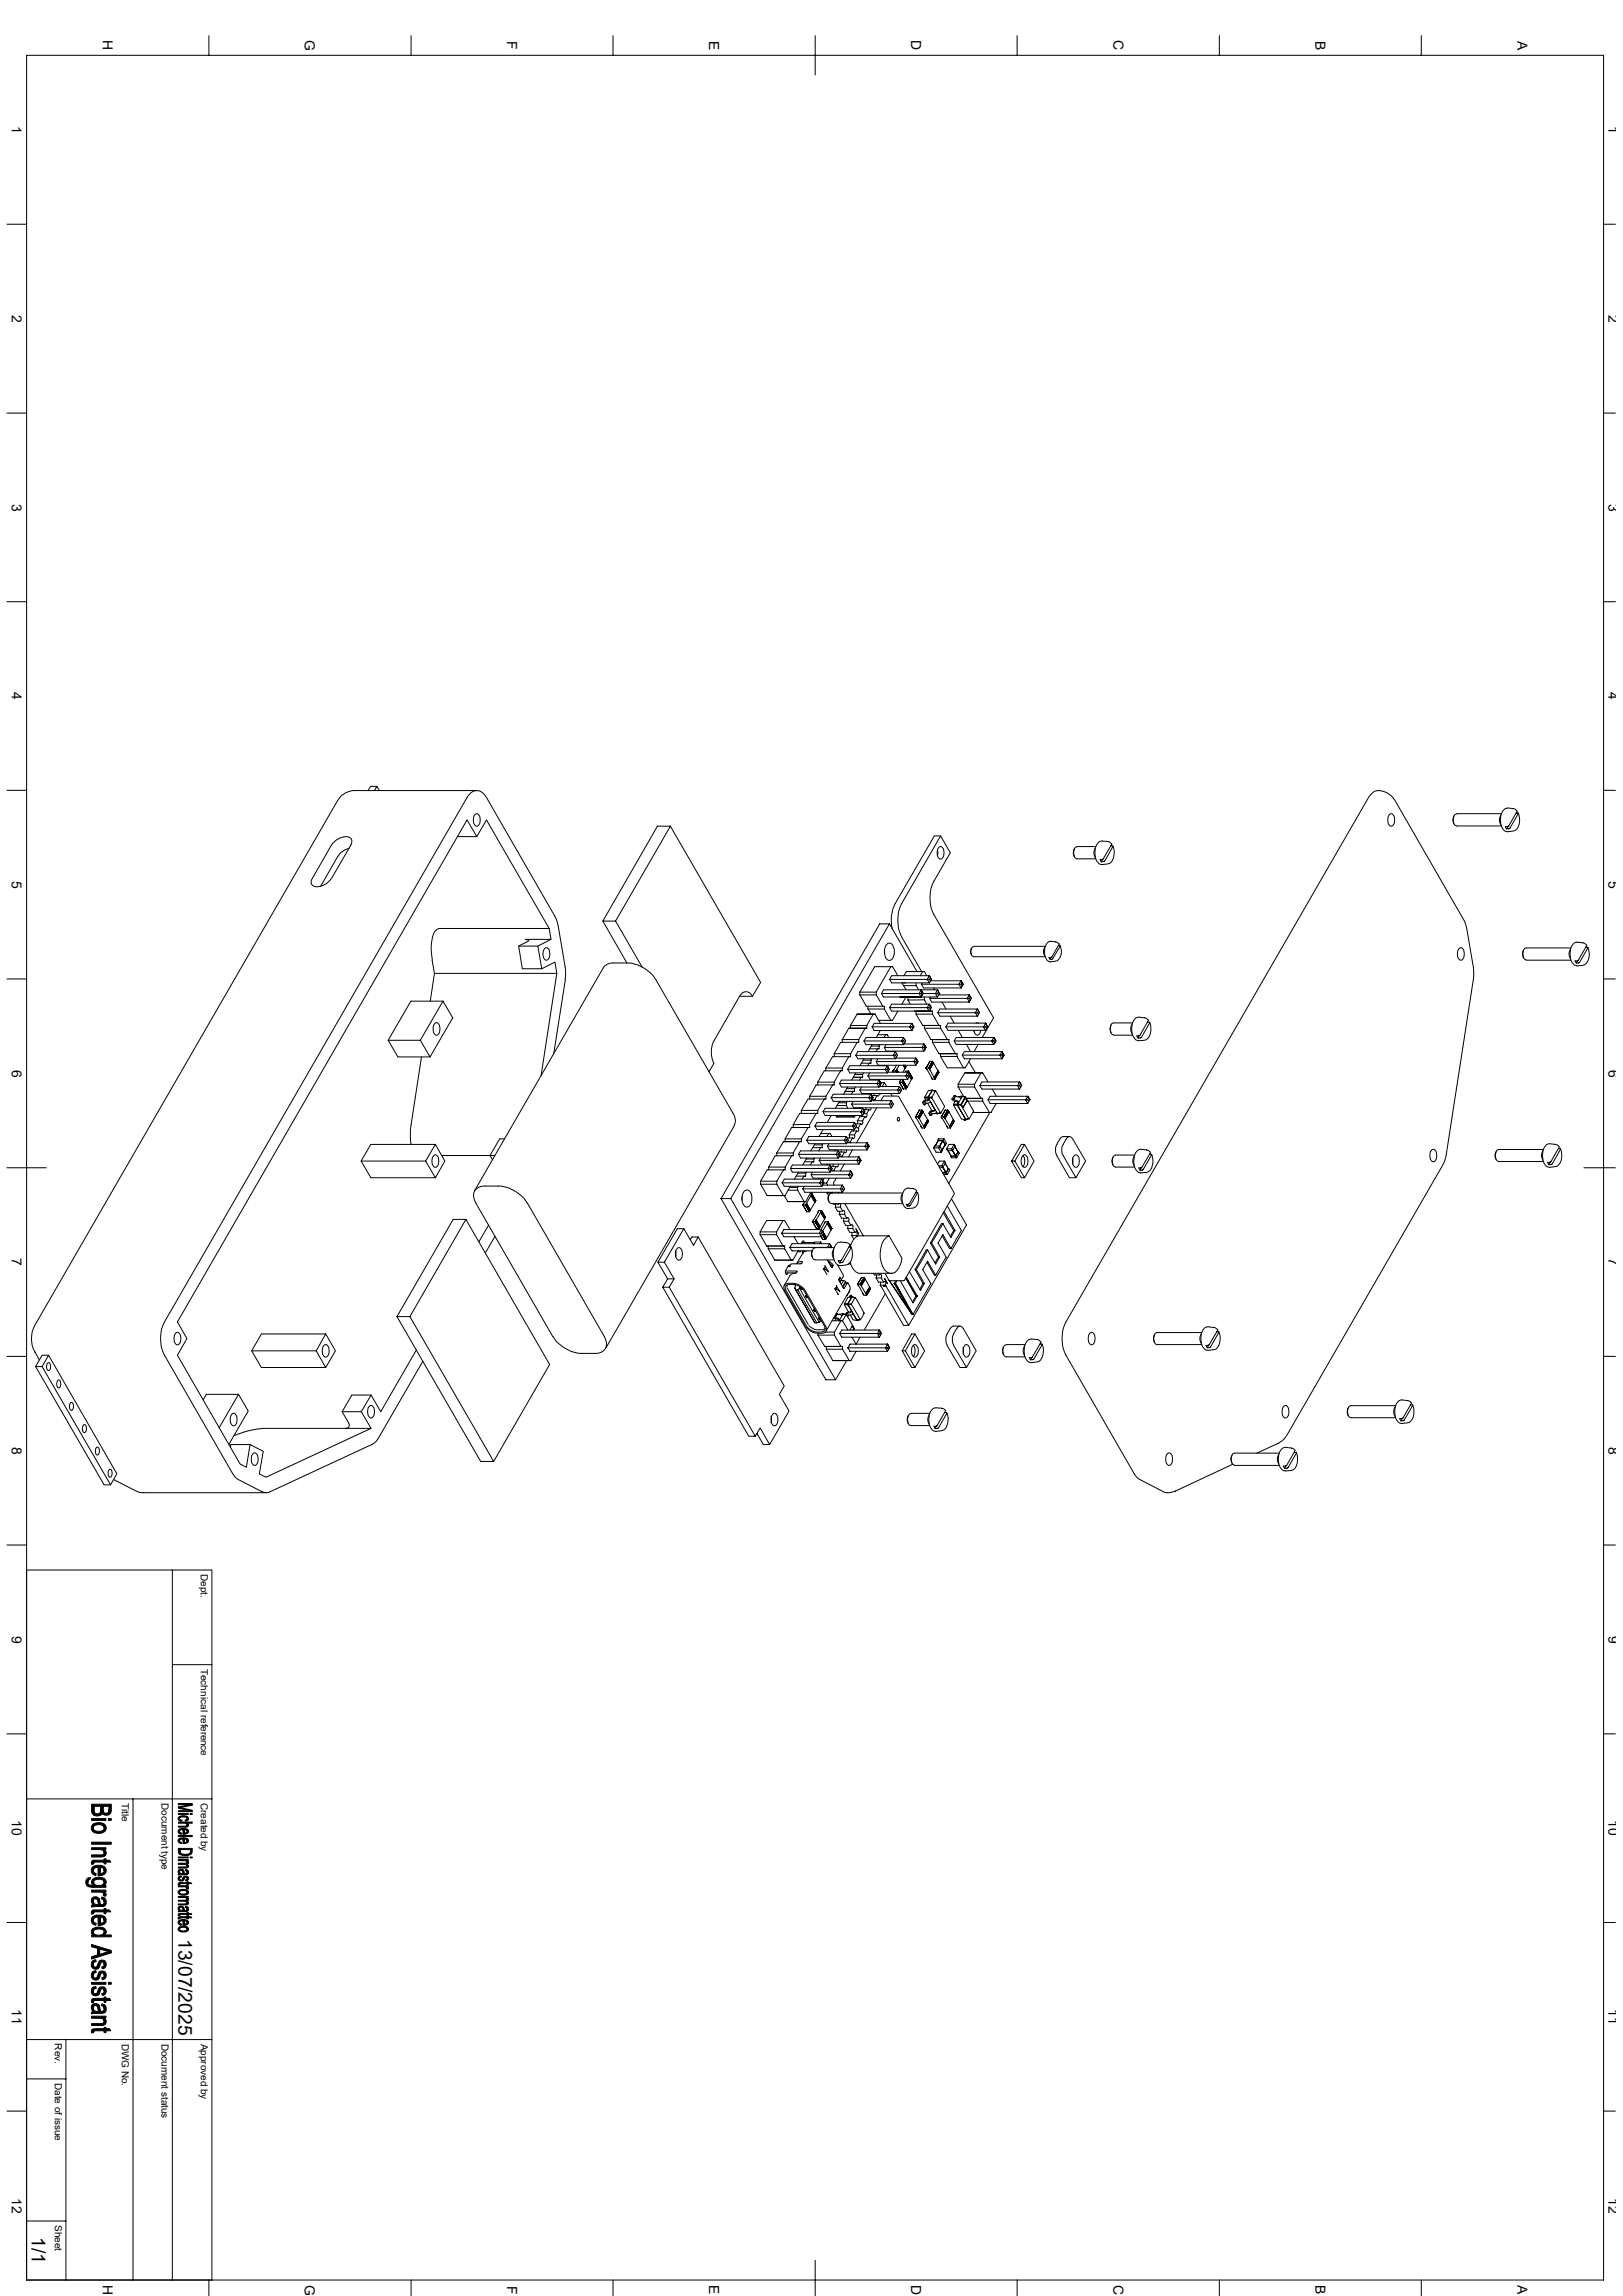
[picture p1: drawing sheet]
<svg xmlns="http://www.w3.org/2000/svg" width="297mm" height="420mm" viewBox="0 0 297 420" stroke-linecap="round" stroke-linejoin="round" font-family="sans-serif">
<defs><g id="words">
<g font-size="3.5">
<text x="32.6" y="354.7" transform="rotate(90 32.6 354.7)">13/07/2025</text>
<text x="5.8" y="409.2" transform="rotate(90 5.8 409.2)">1/1</text>
</g>
<g font-size="2.5">
<text x="18.8" y="7.4" transform="rotate(90 18.8 7.4)">H</text>
<text x="55.8" y="7.3" transform="rotate(90 55.8 7.3)">G</text>
<text x="92.8" y="7.5" transform="rotate(90 92.8 7.5)">F</text>
<text x="129.8" y="7.5" transform="rotate(90 129.8 7.5)">E</text>
<text x="166.8" y="7.4" transform="rotate(90 166.8 7.4)">D</text>
<text x="203.8" y="7.4" transform="rotate(90 203.8 7.4)">C</text>
<text x="240.7" y="7.5" transform="rotate(90 240.7 7.5)">B</text>
<text x="277.7" y="7.5" transform="rotate(90 277.7 7.5)">A</text>
<text x="2.2" y="23.1" transform="rotate(90 2.2 23.1)">1</text>
<text x="294.4" y="23.1" transform="rotate(90 294.4 23.1)">1</text>
<text x="2.2" y="57.6" transform="rotate(90 2.2 57.6)">2</text>
<text x="294.4" y="57.6" transform="rotate(90 294.4 57.6)">2</text>
<text x="2.2" y="92.1" transform="rotate(90 2.2 92.1)">3</text>
<text x="294.4" y="92.1" transform="rotate(90 294.4 92.1)">3</text>
<text x="2.2" y="126.6" transform="rotate(90 2.2 126.6)">4</text>
<text x="294.4" y="126.6" transform="rotate(90 294.4 126.6)">4</text>
<text x="2.2" y="161.1" transform="rotate(90 2.2 161.1)">5</text>
<text x="294.4" y="161.1" transform="rotate(90 294.4 161.1)">5</text>
<text x="2.2" y="195.7" transform="rotate(90 2.2 195.7)">6</text>
<text x="294.4" y="195.7" transform="rotate(90 294.4 195.7)">6</text>
<text x="2.2" y="230.2" transform="rotate(90 2.2 230.2)">7</text>
<text x="294.4" y="230.2" transform="rotate(90 294.4 230.2)">7</text>
<text x="2.2" y="264.7" transform="rotate(90 2.2 264.7)">8</text>
<text x="294.4" y="264.7" transform="rotate(90 294.4 264.7)">8</text>
<text x="2.2" y="299.2" transform="rotate(90 2.2 299.2)">9</text>
<text x="294.4" y="299.2" transform="rotate(90 294.4 299.2)">9</text>
<text x="2.2" y="333" transform="rotate(90 2.2 333)">10</text>
<text x="294.4" y="333" transform="rotate(90 294.4 333)">10</text>
<text x="2.2" y="367.5" transform="rotate(90 2.2 367.5)">11</text>
<text x="294.4" y="367.5" transform="rotate(90 294.4 367.5)">11</text>
<text x="2.2" y="402" transform="rotate(90 2.2 402)">12</text>
<text x="294.4" y="402" transform="rotate(90 294.4 402)">12</text>
<text x="18.8" y="418" transform="rotate(90 18.8 418)">H</text>
<text x="55.8" y="417.9" transform="rotate(90 55.8 417.9)">G</text>
<text x="92.8" y="418.1" transform="rotate(90 92.8 418.1)">F</text>
<text x="129.8" y="418" transform="rotate(90 129.8 418)">E</text>
<text x="166.8" y="418" transform="rotate(90 166.8 418)">D</text>
<text x="203.8" y="418" transform="rotate(90 203.8 418)">C</text>
<text x="240.7" y="418" transform="rotate(90 240.7 418)">B</text>
<text x="277.7" y="418" transform="rotate(90 277.7 418)">A</text>
</g>
<g font-size="1.8">
<text x="36.7" y="287.9" transform="rotate(90 36.7 287.9)">Dept.</text>
<text x="36.7" y="305.2" transform="rotate(90 36.7 305.2)">Technical reference</text>
<text x="22.3" y="329.8" transform="rotate(90 22.3 329.8)">Title</text>
<text x="29.5" y="329.8" transform="rotate(90 29.5 329.8)">Document type</text>
<text x="36.7" y="329.8" transform="rotate(90 36.7 329.8)">Created by</text>
<text x="10" y="373.8" transform="rotate(90 10 373.8)">Rev.</text>
<text x="22.3" y="373.8" transform="rotate(90 22.3 373.8)">DWG No.</text>
<text x="29.5" y="373.8" transform="rotate(90 29.5 373.8)">Document status</text>
<text x="36.7" y="373.8" transform="rotate(90 36.7 373.8)">Approved by</text>
<text x="10" y="381" transform="rotate(90 10 381)">Date of issue</text>
<text x="10" y="407" transform="rotate(90 10 407)">Sheet</text>
</g>
</g></defs>
<g fill="none" stroke="#000" stroke-width=".18">
<path d="M4.9 10.1h288.6v407h-288.6zM38.2 6.5v3.6M75.2 6.5v3.6M112.2 6.5v3.6M149.2 6.5v7.2M186.1 6.5v3.6M223.1 6.5v3.6M260.1 6.5v3.6M1.3 41h3.6M293.5 41h2.1M1.3 75.6h3.6M293.5 75.6h2.1"/>
<path d="M1.3 110.1h3.6M293.5 110.1h2.1M1.3 144.6h3.6M60.7 154.6l-3.6 6.1a.98 .98 0 0 0 0 1.2 .98 .98 0 0 0 1.3 .3l.7-.2 .8-.5 .7-.8M60.7 154.6a2.81 2.81 0 0 1 3.4-1.3 .9 .9 0 0 1 .1 1.3M61.8 156.6l-3.1 5.5M63.9 155.2a3.6 3.6 0 0 0-2 1.4M64.2 154.6l-3.5 6.1M68.5 144.6l.5-.8 .4 .8M69 143.8h-1.2l-.4 .8M83.7 153h3.5M87 148.9l.2-.1a1.04 1.04 0 0 1 .6 1.5v.3a.55 .55 0 0 1-.6 .5 .55 .55 0 0 1-.5-.5v-1.2z"/>
<path d="M87.2 144.6h-22.3a3.8 3.8 0 0 0-3.1 1.9l-55.4 95.9a5.1 5.1 0 0 0 0 4.9l.8 1.5M122.7 151.1l16.5 28.6-1.5 2.5h-2.4M171.5 155.4v1.1M171.9 154.9h.1a1.04 1.04 0 0 1 .7 1.4v.3a.55 .55 0 0 1-.6 .5 .55 .55 0 0 1-.5-.5v-1.2zM172.1 152.9h-1.1l-7.2 12.4a6.7 6.7 0 0 0-.5 4.6M196.5 156.5l.1 .2M196.6 155.5l-.2 .3 .2 .7M196.6 155.3l-.1 .1M197.1 154.9h3.4M197.1 154.9a1.28 1.28 0 0 0-.5 1.9l.5 .3h3.4M200.4 155.1a1.68 1.68 0 0 0 0 1.8M201.3 157.3l.2 .3"/>
<path d="M203.3 154.7l.4 .2-1.6 2.6-.6 .1 .3-.4M203.7 154.8a2.9 2.9 0 0 1-.6 3.1 1.87 1.87 0 0 1-2.1-.1 3 3 0 0 1 .2-3.8 2.63 2.63 0 0 1 1.7 0l.6 .4-1.7 2.8-.5 .1M254.3 148.9l.2-.1a1.04 1.04 0 0 1 .7 1.5l-.1 .3a.55 .55 0 0 1-.5 .5 .55 .55 0 0 1-.6-.5v-1.2zM266 150.5l.1 .2M266 149.5l-.1 .3 .1 .7M266.1 149.2l-.1 .2M266.6 148.9a1.28 1.28 0 0 0-.5 1.8l.5 .4h8.1M266.6 148.8h8.1M274.7 149.1a1.68 1.68 0 0 0 0 1.8M275.5 151.3l.2 .3M275.8 147.8l1.3 .2 .5 .4-1.5 2.7-.6 .1M275.9 147.8a1.82 1.82 0 0 0-1.3 2.2 1.82 1.82 0 0 0 1.3 2.1"/>
<path d="M277.5 148.7l.4 .1-1.6 2.7-.6 .1 .3-.4M277.9 148.8a2.82 2.82 0 0 1-.6 3.1l-1.5 .2M293.5 144.6h2.1M1.3 179.1h3.6M79.1 175.6l.4 2.5-.8 5M79.5 178.1h22.4M94.9 173.1h3.5M96.1 171.9l.6 .1-.2 .3M96.1 171.8h4.7M96.5 172.3l-1.6 .8 .7 4.1h3.5M99.7 173.4h.2a1.04 1.04 0 0 1 .7 1.4l-.1 .3a.55 .55 0 0 1-.5 .5 .55 .55 0 0 1-.6-.5v-1.2zM100.5 169.8h-20l-.5 .2a4.1 4.1 0 0 0-1.1 3.1l.2 2.5"/>
<path d="M110.3 168.5l4.4 7.6M112.6 168.5l10.1-17.4h-2.4l-10 17.4h2.3l4.9 8.4M114.7 176.1h-2.3a2.05 2.05 0 0 0-2 .9l-23.6 40.8M114.7 176.1a6.6 6.6 0 0 1 5.3 3.1l14.4 24.8a1.96 1.96 0 0 1 0 1.8M161.9 173.7v.8M162.3 172.7a.73 .73 0 0 1 .8-.1 .73 .73 0 0 1 .4 .7l.2 1.2a1.31 1.31 0 0 1-.9 1.2 1.77 1.77 0 0 1-.8-2.4zM162.8 169l-29.1 50.2M162.8 169h-1.8l-29 50.2M162.8 169l5 8.7M162.8 179.2l.4 .6h6.9M162.8 179.2h6.9M163 176.8h-2.9l-2.7 4.7"/>
<path d="M163 176.8l-2.6 4.7M163 176.8h.3l1 1.7M165 171.4a6.8 6.8 0 0 1 0-6.1l7.1-12.4 1.8 3.1-3 5.2a6.8 6.8 0 0 0 0 6.1l10.9 18.9-2.1 3.6M165 171.4l3.7 6.3M165.8 179.8h-.7l.7 1.3M165.9 177.7h3.3M165.9 177.7l-.5 .8M165.9 177.7h3M167.6 179.8v.5M168.8 179.8l-.2 .2M168.9 177.7l-.5 .8M168.9 177.7h.3"/>
<path d="M169.2 177.7l.4 .8M169.7 179.2l.4 .6M169.7 179.2h.4M170.1 178.5h-6.9l-.4 .7M170.1 179.2l.2 .3M170.1 178.5l.3 .7M170.1 178.5l-.4 .7M170.1 178.5l.2 .3M170.3 178.8l-.2 .4M170.3 178.8l.1 .4M170.3 179.5l-.2 .3M170.3 179.4h5.6"/>
<path d="M170.4 179.2l-.1 .3M170.4 179.2h.1M175.9 179.4l.4 .6M175.9 179.4l.2 .3M175.9 179.4l-.4 .6M176.1 179.7l-.2 .3M176.1 179.7l.2 .3M177.7 173.6l-.1 .6 .2 .5M177.8 173.4l-.1 .2M178.2 173.1a1.06 1.06 0 0 0 0 1.9h13.1M178.2 173.1h13.1M191.2 173.3a1.48 1.48 0 0 0 0 1.5"/>
<path d="M192 175.2l.2 .3M192.2 172.2a1.82 1.82 0 0 1 1.6 .5l-1.4 2.4h-.1M192.3 172.2a1.58 1.58 0 0 0-1.2 1.9 1.58 1.58 0 0 0 1.2 1.8M192.3 175.1l-.4 .1M193.7 172.9l.3 .2-1.4 2.3-.4 .1 .1-.4M194 173a2.04 2.04 0 0 1-.8 2.8l-1 .1M267.1 173.4h.2a1.04 1.04 0 0 1 .6 1.4v.3a.55 .55 0 0 1-.6 .5 .55 .55 0 0 1-.5-.5v-1.2zM278.7 175l.1 .3M278.8 174l-.2 .3 .2 .7M278.8 173.8l-.1 .1M279.3 175.6h8.1M287.4 173.6a1.68 1.68 0 0 0 0 1.8"/>
<path d="M287.4 173.4h-8.1a1.28 1.28 0 0 0-.5 1.9l.5 .3M288.6 172.3l1.3 .2 .5 .5-1.6 2.6-.6 .2 .3 .3M288.6 172.3a1.82 1.82 0 0 0-1.3 2.2 1.82 1.82 0 0 0 1.3 2.2M290.2 173.3h.4l-1.5 2.8-.6 .1 .2-.5M290.6 173.3a2.82 2.82 0 0 1-.6 3.1l-1.4 .3M293.5 179.1h2.1M71 190.3h5.9l1.8 3M77.1 193.3l-2 13.1v1.8l.1 1.1M79.6 187.2l.2-.1a1.04 1.04 0 0 1 .7 1.5l-.1 .2a.55 .55 0 0 1-.5 .6 .55 .55 0 0 1-.6-.6v-1.2zM81.1 183.1l1.7 3.1-4.1 7.1h-5.9l-1.8-3 4.2-7.2h5.9l-4.2 7.2M99 196.8l2.9-18.7-.3-2.1-2.5 1.2-.7-4.1 2.4-1.3-.3-2-11.5-19.8-1.8 3-1.7-3-53 91.8 1.7 3.1-1.7 3 11.4 19.9 1.2 .6 .7-4.2 2.4 1.3-.7 4.1 1.2 .6 19.2-8.9-1.8-3.1 1.8-3 1.8 3 6.5-11.3M101.3 192.7l2.2-14.3-.1-1.5-1.4-8-.5-1.3-12.5-21.7a1.84 1.84 0 0 0-1.5-1.3 1.84 1.84 0 0 0-1.8 .9l-55.6 96.3a6.8 6.8 0 0 0 0 6.1l12.5 21.7 .5 .7 .5 .4"/>
<path d="M130.6 194.5l-.8 1.5M135.3 182.2a1.25 1.25 0 0 1 1.2-.8 1.25 1.25 0 0 1 1.2 .8M135.3 182.2l-4.7 8.2a4.7 4.7 0 0 0 0 4.1M149.6 198v.5M149.6 198h3.1M151.1 195.4v.5M151.1 195.4h3M152.4 198.5h-3l-1.2 2M152.4 198.5l-1.3 2M152.7 192.7v.6M152.7 198v.5h-.3M152.7 192.7h3"/>
<path d="M153.6 198.2l.4 .6h6.9M153.8 195.9h-3l-1.2 2.1M153.8 195.9l-1.1 2.1M154.1 190.2v.5M154.1 195.4v.5h-.3M154.1 190.2h3M154.9 199.1h1.5M155.1 195.6l.4 .7h6.9M155.1 198.8l-.7 1.4M155.1 195.6h6.9M155.3 188.1l-1.2 2.1M155.3 188.1h.3"/>
<path d="M155.3 193.3h-2.9l-1.3 2.1M155.3 193.3l-1.2 2.1M155.3 188.1h3M155.6 187.6v.5M155.6 187.6h3M155.6 188.1h3M155.7 192.7v.6h-.4M156.1 199.6l-.3 .6M156.1 199.6h.3M156.1 199.6h-1.5h1.8M156.4 199.1v.5M156.5 196.6h1.4"/>
<path d="M156.5 198.8l-.1 .3M156.6 193l.4 .7h6.9M156.6 196.3l-.7 1.3M156.6 193h6.9M156.8 185.5h3.3M156.8 190.7h-3l-1.1 2M156.8 185.5l-1.2 2.1M156.8 190.7l-1.1 2M156.8 185.5h3M157.1 190.2v.5h-.3M157.4 181.5v.5M157.4 182l1.1 2.1h3"/>
<path d="M157.4 199.4l.3 .6h6.9M157.4 199.4h6.9M157.4 181.5h3M157.4 182h3M157.6 197.1l-.3 .5M157.6 197.1h.3M157.6 197.1h-1.4h1.7M157.6 198.8l-.2 .6M157.6 194.5h1.5M157.9 196.6v.5M157.9 193.9h1.5M158 196.3l-.1 .3"/>
<path d="M158.1 193.7l-.7 1.2M158.1 190.4l.4 .7h6.9M158.1 190.4h6.9M158.3 188.1h.3M158.3 188.1l-1.2 2.1M158.6 187.6v.5M158.8 184.6l.6 .9M158.8 184.1v.5M158.8 196.8l.4 .6h6.9M158.8 184.6h3M159.1 194.5l-.3 .4M159.1 191.9h1.5"/>
<path d="M159.2 196.3l-.4 .5M159.4 193.9v.6h-.3M159.4 191.3h1.5M159.5 193.7l-.1 .2M159.6 191.1l-.7 1.3M159.6 187.8l.4 .7h6.9M159.6 187.8h6.9M160.1 185.5h-.3l-1.2 2.1M160.1 185.5l1 1.7M160.4 181.5v.5M160.4 182l1.1 2.1M160.4 197.4l-.1 .2"/>
<path d="M160.4 194.2l.3 .7h6.9M160.4 194.2h6.8M160.6 191.9l-.3 .5M160.7 193.7l-.3 .5M160.7 189.3h1.4M160.8 186.6h2.2M160.9 197.6h-6.9l-.4 .6M160.9 191.3v.6h-.3M160.9 198.2l.2 .3M160.9 197.6l-.4 .6h-6.9M160.9 197.6l.3 .6M160.9 198.2h-.4l.4 .6"/>
<path d="M160.9 197.6l.2 .3M161 198.8h3.6M161 191.1l-.1 .2M161.1 188.5l-.7 1.3M161.1 197.9l-.2 .3M161.1 197.9l.1 .3M161.1 198.5l-.2 .3M161.2 198h.6M161.2 198.2l-.1 .3M161.2 198.2h.1M161.3 181.7l.4 .7h6.9M161.3 181.7l.4-.6h6.9l-.4 .6"/>
<path d="M161.3 181.7h6.9M161.5 184.1h.3v.5M161.8 198l-.3 .8M161.8 198l.5 .8M161.8 184.6l1.2 2M161.8 194.9h.1M161.8 191.6l.4 .7h6.9M161.8 191.6h6.9M162 195.6l.4 .7M162 195.6h.4M162.1 189.3h.2l.3 .5M162.1 189.3l-.3 .5"/>
<path d="M162.1 191.1l-.3 .5M162.4 194.9h-6.9l-.4 .7M162.4 195.6l.2 .3M162.4 194.9l-.4 .7M162.4 194.9l.3 .7M162.4 194.9l.2 .4M162.4 196.1h3.7M162.6 195.3l-.2 .3M162.6 195.3l.1 .3M162.6 195.9l-.2 .4M162.7 195.6l-.1 .3M162.7 195.6h.1"/>
<path d="M162.8 184.3l.4-.6h6.9l-.4 .6M162.8 184.3l.4 .7h6.9M162.8 184.3h6.9M163.3 192.3v.1M163.4 195.9l.1 .2-.1-.2M163.4 195.9h.1M163.4 195.9h.5M163.5 193l.4 .7M163.5 193h.4M163.5 195.7l-.1 .2M163.5 195.7h.1M163.9 192.4h-6.9l-.4 .6"/>
<path d="M163.9 193l.1 .3M163.9 192.4l-.4 .6M163.9 192.4l.1 .3M163.9 195.9l.1 .2M163.9 195.9h.1M164 195.9l.1-.2 .2 .4M164 195.9l.1 .2-.2-.2M164 193.5h3.6M164 192.7l-.1 .3M164 192.7l.3 .3-.3 .3M164 193.3l-.1 .4M164 194.9l-.5 .8"/>
<path d="M164 195.6h.1M164.1 195.6l.3 .5M164.1 195.7l.3 .4M164.3 199.4h.3M164.3 199.4l.3 .6M164.3 185l-1 1.6h-.3M164.5 194.9l-.4 .7M164.6 198h.5M164.6 198l.7 1.2M164.6 199.4l.2 .3M164.6 198.8l-.3 .6M164.6 198.8l.2 .3"/>
<path d="M164.6 198h.1M164.8 199.1a.42 .42 0 0 1 0 .6M164.8 199.1l-.2 .3M164.8 199.7l-.2 .3M164.9 197.4l-.3 .6M165 190.4l.4 .7M165 190.4h.4M165.1 198l.7 1.2M165.1 198l.7 1.1M165.1 197.9l.2-.2 .6 1.2-.1 .2M165.3 197.7l.6 1.2M165.3 197.7h.1"/>
<path d="M165.3 199.2h.5M165.3 194.9l.3 .5M165.3 194.9l.4 .5M165.3 199.2h.1M165.4 194.9l.3 .5 .1-.2M165.4 189.8h-6.9l-.4 .6M165.4 190.4l.2 .4M165.4 180.3h2.2M165.4 189.8l-.4 .6M165.4 189.8l.2 .3M165.4 197.4l-.1 .3 .7 1.2M165.4 191h3.7"/>
<path d="M165.6 190.1l-.2 .3M165.6 190.1a.38 .38 0 0 1 0 .7M165.6 190.8l-.2 .3M165.6 195.4l-.4 .7M165.6 194.9l.2 .3zM165.6 195.4h.1M165.7 195.4h.1M165.8 199.2h.1M165.8 182.4l-.7 1.3M165.8 199.1v.1M165.9 182.4h.3M165.9 182.4h.8"/>
<path d="M165.9 182.4h.1M165.9 198.9h.1M166.1 196.8l.2 .3M166.1 196.1l-.4 .7h-6.9M166.1 196.1l.2 .4M166.1 196.8h-.4l.4 .6M166.2 182.9l.4 .8M166.2 182.4v.5M166.2 182.4h1.1M166.2 196l.8 1.2M166.2 196l-.4-.1-.2 .2M166.2 196l-.1 .2"/>
<path d="M166.2 196h.1M166.3 196.5l-.2 .3M166.3 196.5l.2 .3M166.3 197.1l-.2 .3M166.5 196.8l.3 .6M166.5 196.8l.3 .6 .2-.2M166.5 196.8l-.2 .3M166.5 187.8l.4 .7M166.5 187.8h.4M166.8 197.4l-.8 1.5M166.8 197.4h.1M166.9 187.2h-6.9l-.4 .6"/>
<path d="M166.9 187.8l.1 .4M166.9 187.2l-.4 .6M166.9 187.2l.1 .3M167 197.2h.1M167 187.5l-.1 .3M167 187.5a.38 .38 0 0 1 .3 .3 .38 .38 0 0 1-.3 .4M167 188.2l-.1 .3M167.2 194.2h.4M167.2 194.2l.4 .7M167.3 185h.3M167.3 185h3M167.3 185h.1"/>
<path d="M167.6 194.2l.2 .3M167.6 193.5l-.4 .7M167.6 193.5l.2 .4M167.6 193.5l.4 .7M167.6 185.5l1.3 2.1M167.6 185v.5M167.6 180.3l.5 .8M167.6 185.5h3M167.6 185h3M167.8 193.9l-.2 .3M167.8 193.9l.2 .3M167.8 194.5l-.2 .4"/>
<path d="M168 194.2l-.2 .3M168.2 181.7l.4 .7M168.2 181.7h.4M168.6 181.7l.1 .4M168.6 181.1h3M168.6 181.1l.4 .6M168.6 181.1l.1 .3M168.6 180l.4 .7h6.9M168.6 180h6.9M168.7 181.4l-.1 .3M168.7 181.4l.3 .3M168.7 191.6h.4"/>
<path d="M168.7 191.6l.4 .7M168.7 182.1l-.1 .3M168.9 187.6h.3M168.9 187.6h2.9M169 181.7l-.3 .4M169 181.7h2.2M169 181.7h.1M169.1 191.6l.2 .3M169.1 191l-.4 .6M169.1 191l.2 .3M169.1 191l.4 .6M169.2 187.6v.5"/>
<path d="M169.2 188.1l1.1 2.1M169.2 182.9l.4 .8M169.2 182.4v.5M169.2 182.9h-3M169.2 188.1h2.9M169.2 187.6h2.9M169.3 191.3l-.2 .3M169.3 191.3l.2 .3M169.3 191.9l-.2 .4M169.5 195.4l.1 .2M169.5 195.4h.4M169.5 191.6l-.2 .3"/>
<path d="M169.5 195.4h.1M169.5 191.6h.1M169.6 195.6l.9 1.5M169.6 195.6h.1M169.7 184.3l.4 .7M169.7 184.3h.4M169.9 195.4h.1M170 195.4h.1M170.1 184.3l.2 .4M170.1 195.7h.1M170.1 195.7l.8 1.4 .8-1.2M170.1 182.6l.4 .7h6.9"/>
<path d="M170.1 182.6h6.9M170.2 194.1h.4l-.7 1.3M170.2 194.1l-.7 1.3M170.2 184.7l.1 .3M170.3 182.4l-.2 .2M170.3 184l-.2 .3M170.3 184l.1 .3M170.3 184l-.2-.3 .3 .6M170.3 184.7l-.2 .3M170.3 190.2h.3M170.3 185h.3M170.3 190.2h3.1"/>
<path d="M170.4 184.3l-.1 .4M170.4 199.4h.3M170.4 184.3h.1M170.5 197.1l.1 .3h.5M170.6 199.4l-.7 .1-.7 1.2M170.6 199.4l-.7 1.3M170.6 199.4h.1M170.6 199.5l-.7 1.2M170.6 199.5l.6 .1M170.6 199.5l.6 .1-.7 1.1M170.6 194.1h.1M170.6 190.2v.5"/>
<path d="M170.6 190.7l1.2 2M170.6 194.1l-.6 1.3M170.6 185.5l1.2 2.1M170.6 185v.5M170.6 190.7h3.1M170.6 190.2h3.1M170.6 194.1l.1 .1M170.7 194.2l-.7 1.2M170.7 194.2l.1 .2-.7 1.2-.1-.2M170.7 199.4v.1M170.8 194.4l-.7 1.3M170.9 194.4l-.8 1.3"/>
<path d="M170.9 194.4l.8 1.5M170.9 180.7l.2 .4M171.1 197.4h.1M171.2 199.6h.1M171.2 181.7l.4 .7h-6.9M171.2 181.7h.4M171.2 199.6l1.6 2.8-.6 1.2M171.6 181.7l.1 .4M171.6 181.1l.4 .6M171.6 181.1l-.4 .6M171.6 181.1l.1 .3M171.6 185.3l.4 .6h6.9"/>
<path d="M171.6 185.3h6.9M171.7 195.9l-.8 1.2M171.7 195.9h.1M171.7 181.4l-.1 .3M171.7 181.4l.3 .3M171.7 182.1l-.1 .3M171.8 182h5.6M171.8 192.7h.3M171.8 196.1l-.1-.2-.7 1.2 .1 .3M171.8 196.1l-.7 1.3M171.8 187.6h.3M171.8 192.7h3"/>
<path d="M172 181.7l-.3 .4M172 181.7h.1M172.1 193.3l1.3 2h2.9M172.1 192.7v.6M172.1 187.6v.5M172.1 188.1l1.3 2.1M172.1 193.3h3M172.1 192.7h3M172.4 183.3l.7 1.3M173.1 187.8l.4 .7h6.9M173.1 187.8h6.9M173.4 190.2h.3"/>
<path d="M173.7 190.2v.5M173.7 190.7l1.1 2M173.9 185.9l.7 1.3M174.6 190.4l.4 .7h6.9M174.6 190.4h6.9M174.8 192.7h.3M175.1 192.7v.6M175.1 193.3l1.2 2M175.3 198.3v.5M175.3 198.8l1.1 1.8M175.3 188.5l.8 1.3M175.3 198.3h3.1"/>
<path d="M175.3 198.8h3.1M175.5 180l.4 .7M175.5 180h.4M175.9 180l.2 .4M176.1 180.4l-.2 .3M176.1 193l.4 .7h6.8M176.1 193h6.9M176.3 180l-.2 .4M176.3 180h.1M176.6 196.3h3.2M176.6 196.3l-1.3 2M176.6 196.3h2.9"/>
<path d="M176.9 191.1l.7 1.3M177 182.6l.4 .7M177 182.6h.4M177.3 194.2l1.2 2.1M177.4 182l.4 .6M177.4 182l.1 .3M177.4 182l-.4 .6M177.5 182.3a.38 .38 0 0 0 0 .7M177.5 182.3l.3 .3M177.5 183l-.1 .3M177.6 193.7l-1 1.6h-.3M177.8 182.6l-.3 .4"/>
<path d="M177.8 182.6h.1M178.2 188.5l.1 .3a.55 .55 0 0 0 .6 .6 .55 .55 0 0 0 .5-.6l.1-.3M178.3 188.5l-.1 .3M178.4 198.3v.5M178.4 198.8l1.1 2.1M178.5 185.3l.4 .6M178.5 185.3h.4M178.6 187.2h.5M178.9 184.6h-6.9l-.4 .7M178.9 185.3l.2 .2M178.9 184.6l.3 .7M178.9 184.6l.2 .3"/>
<path d="M178.9 184.6l-.4 .7M179 191.1l-.7 1.3M179.1 184.9l-.2 .4M179.1 184.9l.1 .4M179.1 185.5l-.2 .4M179.2 185.3l-.1 .2M179.3 198.6l.4 .6h6.9M179.3 198.6h6.9M179.5 196.3l-1.1 2M179.5 196.3h.3M179.8 196.3l1 1.6M180 187.8l.4 .7"/>
<path d="M180 187.8h.4M180.4 187.2h-6.9l-.4 .6M180.4 187.2l.4 .6M180.4 187.2l.2 .3M180.4 187.2l-.4 .6M180.6 187.5a.42 .42 0 0 0 0 .7M180.6 187.5l.2 .3M180.6 188.2l-.2 .3M180.8 187.8l-.2 .4M180.8 187.8h.1M181.5 190.4l.4 .7M181.5 190.4h.4"/>
<path d="M181.6 199.2l.7 1.3M181.9 189.8h-6.9l-.4 .6M181.9 190.4l.2 .4M181.9 189.8l.3 .6M181.9 189.8l.2 .3M181.9 189.8l-.4 .6M182.1 190.1l-.2 .3M182.1 190.1l.1 .3M182.1 190.8l-.2 .3M182.2 190.4l-.1 .4M182.2 190.4h.1M183 193l.3 .7"/>
<path d="M183 193h.3M183.3 192.4h-6.8l-.4 .6M183.3 193l.3 .3M183.3 192.4l.4 .6M183.3 192.4l.3 .3M183.3 192.4l-.3 .6M183.6 192.7l-.3 .3M183.6 192.7l.1 .3M183.6 193.3l-.3 .4M183.7 193l-.1 .3M183.7 193h.1M186.2 198.6l.4 .6"/>
<path d="M186.2 198.6h.4M186.6 197.9h-6.9l-.4 .7M186.6 197.9l.3 .7M186.6 197.9l-.4 .7M186.6 197.9l.2 .3M186.8 198.2a.38 .38 0 0 0-.2 .4 .38 .38 0 0 0 .2 .3l.1-.3M186.8 198.2l.1 .4M186.8 198.9l-.2 .3M186.9 198.6h.1M203.2 188.8l.1 .1M203.3 187.7l-.1 .3 .1 .7M203.3 187.5l-.1 .2"/>
<path d="M203.8 189.4h3.5M207.2 187.3a1.68 1.68 0 0 0 0 1.8M207.3 187.1h-3.5a1.28 1.28 0 0 0-.5 1.9l.5 .3M210 187h.4v.1l-1.5 2.7-.7 .1 .3-.5M210.4 187a2.82 2.82 0 0 1-.6 3.2 1.91 1.91 0 0 1-2.1-.2 3 3 0 0 1 .2-3.8 2.41 2.41 0 0 1 1.8 0l.4 .5-1.5 2.7-.6 .1 .2 .4M1.3 213.6h7.2M66.1 212.4h11.8l1.8 3M67.9 209.3h11.8l1.7 3.1-1.7 3h-11.8l-1.8-3zM79.4 211.3l.2-.1a1.04 1.04 0 0 1 .7 1.5l-.1 .3a.55 .55 0 0 1-.5 .5 .55 .55 0 0 1-.6-.5v-1.2zM79.7 209.3l-1.8 3.1M90.6 211.4h-9.8M92.3 208.3h-.9l-1.7 3.1 .4 .7"/>
<path d="M132 219.2h1.7M132 219.2l19.1 33.2h1.8M133.7 219.2l19.2 33.2M134.4 205.9l-23.6 40.8M135.8 218.9v.7M136.2 217.8a.8 .8 0 0 1 1.3 .6l.1 .4a1.61 1.61 0 0 1-.9 2 1.78 1.78 0 0 1-.6-2.7zM139.2 216.6l1.2 2.1M139.2 216.1v.5M139.2 216.1h3M139.2 216.6h3M140.4 218.7h3.3M140.4 218.7h3"/>
<path d="M140.7 213.5v.5M140.7 213.5h3M142.2 210.9v.5M142.2 216.1v.5M142.2 216.6l1.2 2.1M142.2 210.9h3M143.1 216.4l.4 .6h6.9M143.1 216.4h6.9M143.4 208.8h.3M143.4 208.8l-1.2 2.1M143.4 214h-3l-1.2 2.1M143.4 218.7h.3"/>
<path d="M143.4 214l-1.2 2.1M143.4 208.8h2.9M143.5 218.7l.6 1.1M143.7 208.3v.5M143.7 213.5v.5h-.3M143.7 208.3h2.9M143.7 208.8h2.9M144.1 219.8h3.3M144.1 219.8h3.1M144.2 217.7h1.8M144.5 217.2h1.5M144.7 217l-1 1.7"/>
<path d="M144.7 213.7l.3 .7h6.9M144.7 213.7h6.8M144.9 206.2l-1.2 2.1M144.9 206.2h.3M144.9 211.4h-3l-1.2 2.1M144.9 211.4l-1.2 2.1M144.9 206.2h3M145.2 205.7v.5M145.2 210.9v.5h-.3M145.2 206.2h3M145.7 215.1h1.5M146 217.7l1.2 2.1"/>
<path d="M146 217.2v.5M146 214.6h1.4M146 217v.2M146.1 214.4l-.7 1.3M146.1 211.2l.4 .6h6.9M146.1 211.2h6.9M146.3 208.8l-1.1 2.1M146.3 208.8h.3M146.6 203.1v.6M146.6 208.3v.5M146.6 203.1h3M146.9 217.5l.4 .6h6.9"/>
<path d="M146.9 217.5h6.9M147.2 219.8h.2M147.2 215.1l-.4 .6M147.2 217l-.3 .5M147.2 212.5h1.4M147.3 219.8l-.4 .6M147.4 214.6v.5h-.2M147.5 212h1.4M147.6 214.4l-.2 .2M147.6 211.8l-.7 1.3M147.6 208.6l.4 .6h6.9M147.9 206.2l-1.3 2.1"/>
<path d="M147.9 206.2h.3M148.2 200.5v.5M148.2 205.7v.5M148.2 200.5h2.9M148.2 205.7h-3M148.3 218.4h.3M148.4 218.1l-1 1.7M148.4 214.9h6.9M148.4 218.7l.8 1.2M148.6 218.4l-.1 .3 .6 1.2 .2-.2M148.6 218.4l.7 1.3M148.6 218.4l.7 1.2"/>
<path d="M148.6 218.4h.1M148.6 212.5l-.3 .6M148.7 214.4l-.3 .5 .4 .6h6.9M148.7 209.9h1.5M148.9 212v.6l-.3-.1M149 209.4h1.5M149.1 211.8l-.2 .2M149.1 209.2l-.7 1.3M149.1 206l.4 .6h6.9M149.1 206h6.9M149.3 219.6h.1M149.3 219.6v.1"/>
<path d="M149.4 203.7h-3.1l-1.1 2M149.4 203.7l-1.2 2M149.6 203.1v.6h-.2M149.9 212.3l.4 .6h6.9M149.9 215.5l-.1 .2M150 216.4l.4 .6M150.2 209.9l-.4 .6M150.2 211.8l-.3 .5M150.2 207.3h1.4M150.4 215.7h-6.9l-.4 .7M150.4 216.3l.2 .4M150.4 215.7l-.4 .7"/>
<path d="M150.4 215.7l.2 .3M150.4 216.3l-.4 .1M150.5 209.4v.5h-.3M150.5 216.8h3.7M150.5 209.2v.2M150.5 216.8h.1M150.6 216l.2 .4-.2 .3M150.6 216l-.2 .3M150.6 216.7l-.2 .3M150.6 206.6l-.7 1.3M150.6 203.4l.4 .6h6.9M150.6 203.4h6.9"/>
<path d="M150.7 216.4h.6M150.8 201h-2.9l-1.3 2.1M150.8 215.5l-.2 .5M150.8 201l-1.2 2.1M151.1 200.5v.5h-.3M151.3 216.4l.2 .4M151.3 218.2l.3 .5M151.4 218.1l-.1 .1M151.4 212.9l-.1 .2M151.4 209.7l.4 .6 6.9 .1M151.5 213.7l.4 .7M151.5 213.7h.4"/>
<path d="M151.6 207.3h.3l.4 .6M151.6 207.3l-.3 .6M151.7 218.6a1.28 1.28 0 0 0 0 1.2M151.7 209.2l-.3 .5M151.8 215.5l-.5 .9M151.9 213.1h-6.9l-.3 .6M151.9 213.7l.2 .4M151.9 213.1l-.4 .6M151.9 213.1l.2 .3M152 214.2h3.7M152.1 200.8l.4 .7h6.9M152.1 204l-.7 1.3"/>
<path d="M152.1 213.4a.38 .38 0 0 1 0 .7M152.1 213.4l-.2 .3M152.1 214.1h.5M152.1 200.8h6.9M152.1 214.1l-.2 .3M152.1 218.3a1.06 1.06 0 0 0 0 1.8M152.1 218.2h13.1M152.4 218.1l-.1 .1h-1M152.4 212.9v.5M152.6 214.1l.1 .1M152.9 210.4l-.1 .1M153 204l.1 .3"/>
<path d="M153 215.5v.1a1.05 1.05 0 0 0-.4 1.1l.1 .1M153 213.4l-.4 .7M153 213.4h-.9M153 211.2l.4 .6M153 211.2h.4M153.1 204.3h3.3M153.1 204.3h3M153.2 202.2h1.7M153.4 210.5h-6.9l-.4 .7M153.4 211.2l.2 .3M153.4 210.5l-.4 .7M153.4 210.5l.2 .3"/>
<path d="M153.4 218.1l.1 .1M153.4 212.9v.2a.27 .27 0 0 1 0 .2 .27 .27 0 0 1-.3 .1h-.1M153.5 201.7h1.4M153.5 211.6h3.7M153.6 210.8l-.2 .4M153.6 210.8a.42 .42 0 0 1 0 .7M153.6 211.5h.5M153.6 211.5l-.2 .3M153.6 201.5l-.7 1.2M153.8 217.5l.4 .6M153.8 217.5h.4M154 210.4l-.1 .3"/>
<path d="M154.1 211.5v.1M154.2 217.5l.1 .3M154.2 216.8l-.4 .7M154.2 216.8l.1 .3M154.3 217.1l-.1 .4M154.3 217.1a.38 .38 0 0 1 .3 .4 .38 .38 0 0 1-.3 .3M154.3 217.8l-.1 .3M154.5 212.9l-.7 1.3M154.5 210.7l-.4 .8M154.5 210.7l-1 .1M154.9 210.4a.29 .29 0 0 1 0 .3 .29 .29 0 0 1-.3 .1l-.1-.1M154.9 201.7v.5"/>
<path d="M154.9 207.9h-6.9l-.4 .7M154.9 202.2l.3 .5M154.9 208.6l.2 .3M154.9 207.9l-.4 .7h-6.9M154.9 208.6h-.4l.4 .6M154.9 207.9l.2 .3M155 209h3.7M155 201.5l-.1 .2M155.1 208.2l-.2 .4M155.1 208.2a.38 .38 0 0 1 .2 .4 .38 .38 0 0 1-.2 .3M155.1 208.9h.5M155.1 208.9l-.2 .3"/>
<path d="M155.3 214.9l.4 .6M155.3 214.9h.4M155.4 207.6v.6M155.4 207.6h.9M155.6 208.9l.1 .1M155.7 214.9l.2 .3M155.7 214.2l.3 .7M155.7 214.2l-.4 .7M155.7 214.2l.2 .3M155.9 202l.3 .6h6.9M155.9 214.5l-.2 .4M155.9 214.5l.1 .4"/>
<path d="M155.9 215.2l-.2 .3M155.9 204l.2 .3M156 210.4l-.7 1.2M156 208.2l-.4 .7M156 208.2h-.9M156 206l.4 .6M156 206h.4M156 214.9l-.1 .3M156 214.9h.1M156.1 204.3h.3M156.2 201.5l-.3 .5M156.2 206.6l-.1 .3"/>
<path d="M156.4 205.3h-6.9l-.4 .7M156.4 206l.2 .3M156.4 205.3l-.4 .7M156.4 205.3l.2 .4M156.5 204l-.1 .3M156.6 205.7a.38 .38 0 0 1 0 .6M156.6 205.7l-.2 .3M156.6 206.3h.5M156.6 206.3l-.2 .3M156.8 206.9h-.5a.8 .8 0 0 0-.9 .7M156.8 206.9l-.5 .7 .1 .3a.25 .25 0 0 1-.1 .3 .25 .25 0 0 1-.3 0M156.9 205v.6"/>
<path d="M156.9 205h1M157.1 206.3v.1a.39 .39 0 0 1-.2 .6l-.1-.1M157.2 212.3l.2 .3M157.2 211.6l-.4 .7h-6.9M157.2 211.6l.4 .7M157.2 212.3h-.4l.4 .6M157.2 211.6l.2 .4M157.4 202.6l-.1 .1M157.4 212l-.2 .3M157.4 212l.2 .3M157.4 212.6l-.2 .3M157.5 205.6l-.4 .7"/>
<path d="M157.5 205.6h-1M157.5 203.4l.4 .6M157.5 203.4h.4M157.6 212.3l-.2 .3M157.6 212.3h.1M157.7 204l-.1 .3M157.9 205v.2a.27 .27 0 0 1 0 .3 .27 .27 0 0 1-.4 .1M157.9 202.7h-6.9l-.4 .7M157.9 203.4l.2 .3M157.9 202.7l.3 .7M157.9 202.7l-.4 .7M157.9 202.7l.2 .4"/>
<path d="M158.1 203.1l-.2 .3M158.1 203.1l.1 .3M158.1 203.7h.5M158.1 203.7l-.2 .3M158.2 203.4l-.1 .3M158.2 203.4h.1M158.3 204.3h-1l-.4 .7M158.3 204.3l-.4 .7M158.5 202.6l-.1 .4M158.6 203.7l.1 .3a.23 .23 0 0 1-.1 .3 .23 .23 0 0 1-.3 0M158.7 209.7l.1 .3M158.7 209l-.4 .7h-6.9"/>
<path d="M158.7 209l.3 .7M158.7 209.7h-.4l.4 .7M158.7 209l.1 .3M158.8 200v.2M158.8 209.3l-.1 .4M158.8 209.3l.2 .4M158.8 210l-.1 .4M159 203l-.4 .7M159 203h-1M159 200.8l.4 .7M159 200.8h.4M159 209.7l-.2 .3"/>
<path d="M159 209.7h.1M159.4 202.6a.26 .26 0 0 1 0 .4 .26 .26 0 0 1-.4 0M159.4 200.2h-6.9l-.4 .6M159.4 200.8l.2 .3M159.4 200.2l-.4 .6M159.4 200.2l.4 .6M159.4 200.2l.2 .3M159.4 201.3h3.7M159.6 200.5l-.2 .3M159.6 200.5l.2 .3M159.6 200.4h.9M159.6 201.1h.5"/>
<path d="M159.6 201.1l-.2 .4M159.6 200.4h.1M159.8 200.8l-.2 .3M159.8 200.8h.1M159.9 200v.4M160.1 201.1v.2M160.4 202.6l-3.6 6.4M160.5 200.4l-.4 .7M160.9 200a.29 .29 0 0 1 0 .4 .29 .29 0 0 1-.3 0h-.1M161.2 200v.1zM161.2 201.3l.5-.8h2.5l.3 .2 10.1 17.5-9.1 16h-2.8M163 200l.3 .5"/>
<path d="M163.1 202l.2 .3M163.1 201.3l-.4 .7h-6.8M163.1 201.3l.2 .3M163.1 202h-.4l.4 .6M163.3 201.6l-.2 .4M163.3 201.6a.42 .42 0 0 1 0 .7M163.3 202.3l-.2 .3M164.3 204.5a.3 .3 0 0 1 .4 .2 .3 .3 0 0 1-.4 .4zM165.1 218.4a1.48 1.48 0 0 0 0 1.6M166.2 217.3l1.1 .2 .4 .3-1.5 2.5M166.2 217.3a1.58 1.58 0 0 0-1.1 1.9 1.58 1.58 0 0 0 1.1 1.9M167.6 204.3l.1 .3"/>
<path d="M167.6 204.3h.4M167.6 204.3h.1M167.6 218.1h.3v.1l-1.3 2.3-.6 .1 .2-.3M167.7 204.6l.9 1.4M167.7 204.6h.1M167.9 218.1a2.11 2.11 0 0 1-.8 2.9l-.9 .1M168 204.3h.1M168.1 204.6h.1M168.2 204.6l.8 1.4M168.3 203.1l-.7 1.2M168.5 206.1l.2 .2h.5M168.5 206v.1"/>
<path d="M168.6 206h-.1M168.6 206l-.1 .1M168.7 203.1l-.7 1.2M168.7 203.1l-.6 1.2M168.7 203.1h.1M168.8 203.1l.1 .2-.7 1.3-.1-.3M168.8 203.1l-.7 1.2M168.8 203.1h-.6l-.6 1.2M168.8 201.7h.2M168.9 203.4l-.7 1.2M168.9 203.4l.9 1.4M168.9 203.4h.1"/>
<path d="M169 201.7l.2 .4M169.2 201.4l-.2 .3M169.2 200.7v.1M169.2 200.8l.2 .4M169.2 200.8l.7 .1M169.2 201.4l.2 .4M169.2 206.3h.1M169.4 201.8h.6l.3-.3 .9 1.6M169.4 201.8l-.2 .3M169.8 204.8l-.8 1.2M169.8 201.8l.8 1.4M169.8 204.8v.1"/>
<path d="M169.9 205.1l-.7 1.2M169.9 205.1l-.1-.2-.7 1.2 .1 .2M169.9 200.7h-.7M169.9 200.7v.1M169.9 200.7v.2M169.9 200.8l1.6 2.9M169.9 200.9l.1 .2M169.9 200.7h.6M169.9 200.8h.6M169.9 205.1h.1M170 203.6h.1M170 201.1l-.3 .1a.77 .77 0 0 0-.9 .5l.3 .4h.1"/>
<path d="M170 201.1l-.3 .3h-.5M170.1 203.6l.3 .4M170.3 203.4l.3 .4M170.3 203.4l-.2 .2M170.5 200.7v.1M170.5 200.8l1.6 2.8M170.6 203.8l-.2 .2M170.9 210l.1-.4h1l.4 .8M170.9 210h.8M170.9 210l.4 .8h1l.1-.4M170.9 210h.1M171 209.6l-.1 .4"/>
<path d="M171.1 203.7h.4M171.2 203.1l-.4 .1a.5 .5 0 0 0-.7 .2 .5 .5 0 0 0 .2 .6h.1M171.2 203.1l-.3 .2-.6 .1M171.4 203.7h.2M171.5 203.7l-.1-.2-.3 .2-.5 .1M171.5 203.7h.1M171.7 208.7l-.6 .9zM171.7 208.7l.1-.4h.9l.5 .8M171.7 208.6h.8M171.7 203.7h-.1M171.7 208.7h.8l-.5 .9M171.7 213.2h.6l.2 .3h-.6"/>
<path d="M172 209.7l-.2 .3 .5 .7 .1-.3M172.1 203.6l-.6 .1M172.1 203.6h.1M172.2 203.6l-.7 .1M172.3 204.3l.1 .3M172.3 204.3h.4M172.3 204.3h.1M172.4 213.2l.2 .3M172.4 204.6l.9 1.4M172.4 204.6h.1M172.4 210.4h.1M172.6 208.7l.4 .7"/>
<path d="M172.6 213.5l.5 1M172.6 208.7l.3 .7M172.6 208.6l.1-.3-.1 .4M172.6 208.7l-.6 1M172.7 204.3h.1M172.8 204.3h.1M172.8 212.4l-.4 .8 .2 .3M172.8 212.4l.2 .3M172.8 212.4h-.8l-.4 .5M172.9 204.6h.1M172.9 204.6l.9 1.4 .7-1.2M173 209.4l-.6 1z"/>
<path d="M173 212.8l.5 1zM173 203.1h.4M173 203.1l-.7 1.2M173 203.1h.1M173 212.7l-.5 .8 .6 1M173 209.4l-.1 .1M173 212.7h.1M173.1 214.5h-.6h.6l.2 .3h-.6M173.1 214.5l.2 .3zM173.2 209.1l-.2 .3M173.2 209.1h.1M173.2 210.1h.9l.2 .4h-.9z"/>
<path d="M173.2 210.1l.2 .4zM173.3 206.1l.1 .2h.5M173.3 206h.1M173.3 206v.1M173.4 203.1h.1M173.4 203.1l-.7 1.2M173.4 203.1l-.6 1.2M173.5 203.1l-.7 1.2M173.5 203.1l.1 .2-.7 1.3-.1-.3M173.5 210.5l.5 1zM173.5 213.8l-.4 .7M173.5 213.7h.1"/>
<path d="M173.6 213.8l-.5 .7M173.6 213.7l.2 .4M173.6 203.4l-.7 1.2M173.6 203.4h.1M173.7 203.4l-.8 1.2M173.7 203.4l.8 1.4M173.8 214.1l-.5 .7M173.9 206.3h.1M174 211.5h.9l.1 .3h-.8zM174 211.5h.8M174 211.4l.2 .4M174.1 219.3l2.8 4.8-10.6 18.3"/>
<path d="M174.2 201a1.12 1.12 0 0 0 1 .5l.2 .1M174.2 201h.3M174.3 210.5l.5 1M174.3 210.4l.6 1.1 .4-.8-.5-1 .5 1M174.3 210.4v.1M174.5 201v.2M174.5 204.8l-.8 1.2M174.5 204.8v.1M174.5 202.1l1.4 2.6 .8 .1M174.5 202.1l.7 .1M174.5 201.2l.6 .1 .3 .3M174.6 209.3l.2 .4"/>
<path d="M174.6 205.1l-.1-.2-.7 1.2 .1 .2M174.6 205.1l-.7 1.2M174.6 209.3h-.9l-.5 .8M174.6 205.1h.1M174.8 209.7l-.2-.3-.4 .7 .1 .3M174.8 209.7l-.5 .7M174.8 201.5l-.3 .6M174.8 209.7h.1M174.8 200.4h-.2l-.4 .6M174.8 200.4l-.3 .6M174.8 200.4l.1 .1M174.9 200.5l.7 .2 .2 .2 .3-.4"/>
<path d="M174.9 200.5l-.4 .7M175.2 202v.2M175.2 202v.1M175.2 202.2l1.5 2.6M175.2 202.1l1.5 2.7M175.2 202h-.7M175.2 202h.7M175.2 202.1h.7M175.3 210.7h.1M175.3 210.7l-.4 .8 .2 .3-.2-.3M175.3 210.7l.3 .3M175.4 210.7l.2 .3"/>
<path d="M175.4 201.6l-.2 .4M175.6 211l-.6 .8M175.6 211h.1M175.8 200.5h.3M175.9 202.1l1.4 2.5M175.9 202v.1M176.1 200.5h.1M176.1 200.5l-.7 .1M176.1 200.6l.5 .1M176.1 200.5l.1 .1M176.4 204.8v.1h.3M176.6 204.8l.1 .1"/>
<path d="M176.6 200.7h.1M176.6 200.7l-.7 1.3M176.6 204.8h.1M176.7 200.8l.3 .5M176.7 200.8l-.8 1.3 .3 .5 .8-1.3M176.7 204.8h-.1M176.7 200.7l-.6-.1-.9 1.4M176.7 200.7l1.4 2.5-.7 1.4M176.7 204.8h.1M176.8 204.8l-.1 .1M176.9 200.9h2.6M176.9 200.9h2.9"/>
<path d="M176.9 200.9v.1M176.9 204.7l-.1 .1M177 201.3l-.8 1.3M177 201.3h.1M177.1 201.4h2.7M177.3 204.6h.1M177.3 204.6l-.6 .2M177.4 204.6l-.6 .2M178.1 203.5h3.3M178.1 203.5h3M178.1 203.5h.1M179.5 200.9h.3"/>
<path d="M179.8 201.4l1.3 2.1M179.8 200.9v.5M180.8 201.2l.4 .6h6.9M180.8 201.2h6.9M181.1 203.5h.3M181.1 203.5l-7.5 13M182.3 201.8l-.9 1.7M185.1 212.4l1.8 3h.6l1.7-3-1.7-3.1h-.6l-1.8 3.1h.6l1.8 3M187.2 211.4a1.69 1.69 0 0 1 0 2M187.2 211.3l.2-.1a1.04 1.04 0 0 1 .7 1.5l-.1 .3a.55 .55 0 0 1-.5 .5 .55 .55 0 0 1-.6-.5v-1.2zM187.5 209.3l-1.8 3.1M187.7 201.2l.4 .6"/>
<path d="M187.7 201.2h.4M188.1 200.5h-6.9l-.4 .7M188.1 200.5l.4 .7M188.1 200.5l-.4 .7M188.1 200.5l.2 .3M188.3 200.8a.42 .42 0 0 0 0 .7l.2-.3M188.3 200.8l.2 .4M188.3 201.5l-.2 .3M188.5 201.2h.1M193.4 211.4l2.3 4h1.2M193.4 209.3a2.16 2.16 0 0 0 0 2.1M194 208.3l-.6 1"/>
<path d="M195.1 208.3l-.5 1a2.16 2.16 0 0 0 0 2.1l2.3 4 1.8-3-2.4-4.1M195.2 208.3a.57 .57 0 0 1 .5-.4 .57 .57 0 0 1 .6 .4M195.7 207.9h-1.3l-.4 .4M196.3 211.8v1.1M196.6 211.3l.2-.1a1.04 1.04 0 0 1 .7 1.5l-.1 .3a.55 .55 0 0 1-.5 .5 .55 .55 0 0 1-.6-.5v-1.2zM203.6 212.9l.1 .2M203.6 211.9l-.1 .3 .1 .7M203.7 211.7l-.1 .1M207.6 211.5a1.68 1.68 0 0 0 0 1.8M207.6 211.3h-3.4a1.34 1.34 0 0 0-.2 2.1l3.6 .1M208.4 213.7l.2 .3M208.7 210.2l1.3 .2 .5 .5-1.5 2.6-.6 .2"/>
<path d="M208.8 210.2a1.82 1.82 0 0 0-1.3 2.2 1.82 1.82 0 0 0 1.3 2.1M210.4 211.1l.4 .1-1.6 2.7-.6 .2 .3-.5M210.8 211.2a2.82 2.82 0 0 1-.6 3.1l-1.5 .2M262 210.3l.2-.1a1.04 1.04 0 0 1 .7 1.5l-.1 .3a.55 .55 0 0 1-.5 .5 .55 .55 0 0 1-.6-.5v-1.3zM273.7 210.9l-.1 .3 .1 .7M273.7 211.9l.1 .2M273.8 210.7l-.1 .1M282.4 210.5a1.68 1.68 0 0 0 0 1.8M282.4 210.3h-8.1a1.28 1.28 0 0 0-.5 1.8l.5 .4h8.1M285.2 210.1l.4 .1-1.5 2.7-.7 .2 .3-.5M285.6 210.2a2.82 2.82 0 0 1-.6 3.1 1.91 1.91 0 0 1-2.1-.1 3 3 0 0 1 .2-3.9 2.41 2.41 0 0 1 1.8 .1l.4 .4-1.5 2.7-.6 .1 .2 .4M289.9 213.6h5.7"/>
<path d="M85.3 223.1l-10.3 17.7M87 220l14.2 24.5M87.1 220a1.85 1.85 0 0 1-.2-2.1 1.85 1.85 0 0 1 1.9-.9 9 9 0 0 1 3.8 .2 6.7 6.7 0 0 1 3.8 2.8M89.4 224.1l-1.8 3.1M90.6 226.1l-1.8 3.1M96.5 220l14.1 24.5M120.4 230.9l1.8 3h1.2l-.9 1.6M121.3 235.5l15.7 27.2h1.2l.9-1.5 1.7 3M121.6 230.9l3.5-6.2h-1.1l-3.6 6.2h1.2l1.8 3M122.2 233.9l-.9 1.6h1.2l15.7 27.2M123.6 228.8v1.1M124 228.3l.2-.1a1.04 1.04 0 0 1 .6 1.5v.3a.55 .55 0 0 1-.6 .5 .55 .55 0 0 1-.5-.5v-1.3z"/>
<path d="M125.1 224.7l1.8 3.1 .9-1.5h-1.2l-.3 .5M127.8 226.3l15.7 27.2-.9 1.6 1.8 3-3.6 6.1h-1.1l-1.2-2M139.1 225.8l1.2 2.1M139.1 225.3v.5M139.1 225.8h3M139.1 225.3h3M140.3 227.9h.3M140.3 227.9h3M140.6 228.4l1.2 2.1M140.6 227.9v.5M140.6 228.4h3M140.6 227.9h3"/>
<path d="M141.8 230.5h3.3M141.8 230.5h3M142.1 225.8l1.2 2.1M142.1 225.3v.5M143 225.6l.4 .6h6.9M143 225.6h6.9M143.3 223.3h-3l-1.2 2M143.3 223.3h.3l1 1.6M143.3 223.3l-1.2 2M143.3 227.9h.3M143.5 235.1a2.47 2.47 0 0 1 2.8 0l.8 .6 4 6.9a.8 .8 0 0 1 .1 .9 .8 .8 0 0 1-.9 .4 2.97 2.97 0 0 1-2.9-1.3l-3.8-6.5-.2-.7zM143.6 228.4l1.2 2.1"/>
<path d="M143.6 227.9v.5M143.7 232.5h2.1M143.7 232.8h2M143.8 235.2a2.6 2.6 0 0 1 3.3 .9l3.8 6.5a.69 .69 0 0 1 0 .7 .69 .69 0 0 1-.7 .4 2.67 2.67 0 0 1-2.6-1.1l-3.8-6.5a.68 .68 0 0 1 0-.9zM144 235.5l3.9 6.8M144.1 235l-.1 .3M144.6 228.2l.3 .6h3.7M144.6 228.2h6.8M144.6 231.5l-.2-.1-.1 .1-.6 1.2a.28 .28 0 0 0 .1 .3 .28 .28 0 0 0 .3 0l.1-.2M144.8 230.5h.3M145.3 226.2l.7 1.3M145.5 235.6l3.6 6.4-3.5-6"/>
<path d="M145.5 235.6l.1 .4M145.5 235v.2M145.6 235l-.1 .6M145.6 236h.4M145.8 231.2a.92 .92 0 0 1 1.1-.4l-.3 .4h-1.8l-.3 .5h-.3M145.8 232.5v.1zM145.8 232.6l-.1 .3-.6 .1-.5 .3-1.1 1.8M146 236l3.5 6M146 228.8l-.9 1.7M146.1 228.8a.19 .19 0 0 0 .2 .2 .19 .19 0 0 0 .2-.2M146.3 235.6l3.6 6.3M146.3 235.6l-.3 .4"/>
<path d="M146.3 235.3v.3M146.6 235.6l.2 .2M146.6 235.5v.1M146.6 235.5l.2 .3M146.6 235.5h.1M146.7 231.1l-.3 .1M146.7 227.3l2.3 .1M146.9 235.8h-.1M146.9 220.4l.8 1.3M146.9 220.4h.1M146.9 220.4h.5M147 228.8l-.2 .3"/>
<path d="M147 229.1h-.2l.1 .2M147.2 227.3a.23 .23 0 0 0-.1-.3 .23 .23 0 0 0-.3 .1l-.2 .4M147.4 220.4l.7 1.3M147.4 237.1h.1M147.4 237.1l.3 .3M147.4 220.4l.7 1.2M147.4 220.4h.1M147.4 220.4l.2-.2 .7 1.2-.2 .2M147.5 237.1l.2 .3M147.6 220.1l.7 1.3M147.6 236.9l-.2 .2M147.6 220.1v.1"/>
<path d="M147.6 228.8l-.5 .2-1.3 2.1M147.6 220.1l.8-1.4 .7 1.2-.8 1.4M147.6 220.1l.7 1.2M147.6 236.9l-.1 .2M147.6 220.1h.1M147.7 221.7h.4M147.8 237.2l-.1 .2M148.1 221.6v.1M148.3 221.3h.1M148.6 228.9l-.1 .3 .1 .7M148.6 229.9l.1 .2M148.7 223.5l.7 1.2"/>
<path d="M148.7 223.5h.5M148.7 228.6l-.1 .2M148.9 239.6h.1M148.9 239.6l.3 .3M149 227.5h-.1M149 227.3v.1M149 239.6l.2 .3M149.1 239.4l-.2 .2M149.1 239.5l-.1 .1M149.1 223.5l.8 1.2M149.2 228.3a1.28 1.28 0 0 0-.5 1.8l.5 .4h3.4M149.2 228.2h3.4"/>
<path d="M149.2 223.4l.2-.2 .6 1.3-.1 .2M149.2 223.4l.7 1.3M149.2 223.5l.7 1.2M149.2 223.4v.1M149.2 239.8v.1M149.3 223.2h.1M149.4 223.2l.7 1.2M149.4 223.2h.1M149.4 224.7h.5M149.4 224.7h.1M149.7 221.7l-1 1.8M149.7 221.7h.1"/>
<path d="M149.9 221.4l-.2 .3M149.9 221.4h.4M149.9 221.4h.1M149.9 224.7h.1M149.9 225.6l.4 .6M149.9 225.6h.4M150 224.4h.1M150.2 221.7l-.8 1.5M150.2 221.7l.7 1.3-.8 1.4M150.2 227.2h-1.1l-.1 .3M150.2 227.2l.2 .3M150.2 227.2l-.2 .3"/>
<path d="M150.2 221.7l.7 1.3M150.2 221.7h.1M150.3 226.2l.3 .5zM150.3 221.5l-.1 .2 .7 1.2 .1-.2M150.3 221.5l.7 1.2M150.3 224.9h-6.9l-.4 .7M150.3 224.9l.4 .7M150.3 225.6a.38 .38 0 0 1 0 .6M150.3 224.9l.2 .4M150.3 221.4l.7 1.3M150.3 224.9l-.4 .7M150.3 221.4h.1"/>
<path d="M150.4 221.4l.6 1.3M150.4 221.4l-.1 .1M150.5 225.3l.2 .3M150.5 225.3l-.2 .3M150.5 225.2h.1M150.5 225.2l.8 1.2M150.5 225.3l.7 1.2-.1 .2M150.5 225.8l.6 .9zM150.5 225.2l.7 1.2M150.5 225.3l.7 1.1M150.5 225.3h.1M150.6 226.7h.4"/>
<path d="M150.6 225.8l.5 .9M150.7 225.6l-.2 .3M150.7 232.1v-.1l.6 1.2M150.7 225.6h.1M150.7 232.2l.3-.4v-.3l.6 1.2-.6-.5M150.8 232.1l.1 .1M150.8 232.1h.1M150.8 232.1l-.1 .1M150.8 232.1v.1M150.9 232l.1 .2M150.9 232l-.1 .1M150.9 232.2h.1"/>
<path d="M150.9 232.2l-.1 .1M150.9 223.7v.1M150.9 223.7h.1M150.9 223.8l-.7 1.1M151 222.7h.1M151 226.7h.1M151.2 226.4h.1M151.3 223.8h.1M151.4 223.8l-.9 1.4M151.4 223.8l.7 1.2-.8 1.4M151.4 223.8l.7 1.2M151.4 230.5l.8 1.4 .2-.4"/>
<path d="M151.4 228.2h.4M151.4 228.2h.1M151.5 230.6l.8 .5 .1 .4M151.5 223.5l.7 1.2-.1 .3-.7-1.3zM151.5 223.5h-.5l-.1 .2M151.5 223.5l.7 1.2M151.5 223.5h.1M151.7 231l.4 .5M151.8 227.5h-6.9l-.3 .7M151.8 227.5l.4 .7M151.8 227.5l.2 .3M151.8 227.5l-.4 .7"/>
<path d="M151.8 228.2h.1M152 227.8l.2 .4M152 227.8l-.2 .4M152.1 231.3l-.1 .1M152.1 231.5v.1M152.1 231.5h.3M152.1 225h.1M152.1 220.2h13.1M152.2 231.8h.1M152.2 228.2h-.1M152.2 228.2h.1M152.2 224.7h.1"/>
<path d="M152.5 220.2l1 .1M152.6 228.5a1.68 1.68 0 0 0 0 1.8M152.7 235.7l.7 1.1-.1-.1M152.9 220.8l.4 .8 .9-.1M152.9 220.3v.5M152.9 220.8h.9M152.9 235.7h.1M152.9 235.7l-.1 .1 .3-.4-.1-.2 .7 1.1-.6-.5M152.9 235.7v.1M153 235.8h.1M153 235.6l.1 .2M153 235.7v.1"/>
<path d="M153 235.6l-.1 .1M153 235.7l-.1 .1M153 235.8l-.1 .1M153.2 231.4l1.1 1.8a1.09 1.09 0 0 1-.4 1h.5M153.4 230.6l.2 .4M153.4 220.2l.1 .1M153.5 220.2v.1M153.6 221.6v.5M153.6 222.1l.4 .7h1M153.6 222.1h1M153.7 233.7h.1M153.7 233.7l-.2 .5 .8 1.4h.2l.6-.9h-.4l-.4 .8"/>
<path d="M153.7 220.2l.2 .4-.1 .2M153.8 233.7v.1a.59 .59 0 0 1-.1 .7M153.8 220.8l.4 .7M154.2 221.5l.1-.1a.43 .43 0 0 1 .3 .7M154.3 222.8v.6l.5 .8h.9M154.3 223.4h1M154.4 234.2l.3 .2M154.4 234.2l-.4 .7M154.5 238.5l.8 1.5M154.5 238.6l.7 .1M154.6 222.1l.4 .7M154.6 220.2l3.4 5.9"/>
<path d="M154.7 234.4l-.5 .9M154.7 234.4l.2 .3M155 222.8a.31 .31 0 0 1 .4 .2 .31 .31 0 0 1-.1 .4M155 236.9h.1M155.1 224.2v.5M155.1 224.7a.97 .97 0 0 0 1.4 .7M155.1 234.7a1.27 1.27 0 0 1 .4 1.3M155.1 224.7h.9M155.2 238.5v.2M155.2 238.7l.7 1.2M155.2 238.5h-.7M155.2 238.5v.1"/>
<path d="M155.2 238.6l1.7 2.9M155.2 238.6h.6M155.2 238.5h.6M155.3 223.4l.4 .8M155.3 231.2h.4M155.3 231.2l-.1 .1M155.4 236.2v.1l-.5 .7M155.4 228.1h.3l.1 .1-1.6 2.7-.6 .1 .3-.5M155.5 227.7l-.5-.4a2.54 2.54 0 0 0-1.7 0 2.97 2.97 0 0 0 0 4.1 1.93 1.93 0 0 0 2.1-.3 1.93 1.93 0 0 0 .6-1.9l-.2-1.1M155.5 227.7h.2M155.5 236l-4.3 7.5M155.5 227.7l-1.5 2.8-.6 .1"/>
<path d="M155.6 230.9a2.74 2.74 0 0 0 1.5 2h6.2M155.7 224.2a.25 .25 0 0 1 .3-.1 .25 .25 0 0 1 .1 .3l-.1 .3M155.8 236.9l-.1 .3h.3M155.8 236.9l.2 .3M155.8 236.9h-.2l-.1 .4M155.8 226l.5 .7M155.8 225.4v.6M155.8 226h1M155.8 238.5v.1M155.8 238.6l1.6 2.8M155.9 239.9l-.4 .1a.69 .69 0 0 0-.8 .5M155.9 237.2l-.7 .1-.7 1.2"/>
<path d="M155.9 237.2h.1M155.9 237.3l.6 .1M155.9 237.3l-.7 1.2M155.9 237.2l-.7 1.3M155.9 239.9l-.4 .3h-.5M156 237.2l.2 .1M156 237.2v.1M156 224.7l.5 .7M156.5 225.4a.27 .27 0 0 1 .3 0 .27 .27 0 0 1 0 .4v.2M156.5 237.4l-.7 1.1M156.5 237.4h.1M156.5 237.4l1.6 2.8-.7 1.2"/>
<path d="M156.6 224.8l.5 .9M156.8 226l.1 .1M156.9 234.9l.2 .3M156.9 234.9h.5M156.9 234.9h.1M157.1 235.2l.8 1.4M157.1 235.2h.1M157.4 234.9h.1M157.6 235.2h.1M157.6 235.2l.9 1.4M157.9 236.6h.1M157.9 236.6v.1"/>
<path d="M158.1 233.7h-.5l-.7 1.2M158.1 233.7l-.7 1.2M158.1 233.7h.1M158.2 233.7l-.7 1.2M158.2 233.7l.1 .2-.7 1.3-.1-.3M158.2 233.7l-.8 1.2M158.2 233.7h.1M158.3 234l-.7 1.2M158.3 234l.8 1.4M159.1 235.4l-.6 1.2M159.1 235.4l-.7 1.2M159.3 235.7l-.7 1.2h-.5l-.2-.2"/>
<path d="M159.3 235.7l-.7 1.2M159.3 235.7l-.1-.2-.7 1.2 .1 .2M159.3 235.7h.1M159.9 232.9l.1 .3h1M160.3 233.2v.6M160.3 233.8l.4 .7h1M160.3 233.8h1M160.8 232.9l.2 .3M161 233.2a.27 .27 0 0 1 .3 0 .27 .27 0 0 1 0 .4v.2M161.1 235.1l4.3 7.3h.9M161.1 234.5v.6M161.1 235.1h.9"/>
<path d="M161.3 233.8l.4 .7M161.7 234.5l.1-.1a.36 .36 0 0 1 .3 .3 .36 .36 0 0 1-.1 .4M161.9 233.9l.5 .9M161.9 235.2h-.2h.4M162 232.9l.7 1.3M162 235.1l.1 .1M162 236.6l-3.8 6.7M162.1 235.2l4.2 7.2M162.7 226.1a2.67 2.67 0 0 0-1.5 2.2 4.8 4.8 0 0 0 1.1 4.4 1.51 1.51 0 0 0 2.3-1l.5-1.5-2.4-4.1h-5.7a2.84 2.84 0 0 0-1.4 2M162.7 234.2l4.1 6.1M162.7 234.2h.1M163.6 234.8l3.2 5.5"/>
<path d="M163.6 234.8h.3M163.9 234.8l2.9 5.5M163.9 234.8l3 5.6M163.9 234.8l3.2 5.6M163.9 234.3l-.3 .5M164.2 234.3l-.3 .5M164.8 234.3l2.3 4 .8-1.2M165.7 233.8l1.9 3.2M165.8 233.7l1.8 3.4h.3M165.8 233.6l2.1 3.5M166.2 220.3h-.3l.1 .3M166.4 232.6l2 3.5 .8-1.3"/>
<path d="M167.5 232.2l1.4 2.6M167.5 232.2h.2M167.6 237.1l-.6 1.1M167.7 232.2l1.5 2.6M168.9 234.8l-.6 1M168.9 234.8h.3M169.6 230.9l1.4 2.4h.2M169.8 228.6h-.3l-2 3.6M169.8 228.6l1.4 2.6 .8-1.2M169.8 228.6l-2.1 3.6M170.3 227.4l1.4 2.6M170.3 227.4h.2"/>
<path d="M170.5 227.4l1.5 2.6M171.2 233.3l-1.4-2.6-.9 1.5 1.4 2.6-3.2 5.6M171.7 230l-.6 1M171.7 230h.3M172.4 226.1l1.4 2.3h.2M172.6 223.8h-.3l-2 3.6M172.6 223.8l1.4 2.6 .8-1.3M172.6 223.8l-2.1 3.6M172.6 221.8l1.9 3.3M172.8 221.6l2 3.5M173.4 220.6l2.5 4.5-1.9 3.3M174 228.4l-1.4-2.6-.9 1.6 1.4 2.6-1.9 3.3"/>
<path d="M174.5 225.1l-.6 1M174.5 225.1h.3M1.3 248.1h3.6M6.5 250l12.5 21.6h1.2M8.7 249.3h.1a.75 .75 0 0 1 .4 1.1l-.2 .3a.75 .75 0 0 1-.4-1.2zM8.9 247.9l12.5 21.7-1.2 2-12.5-21.6zM8.9 247.9h-1.2l-1.2 2.1h1.2M10.6 252.5l.1-.1a.75 .75 0 0 1 .3 1.2l-.2 .3a.75 .75 0 0 1-.3-1.2zM13 256.5a.75 .75 0 0 1 .4 1.2l-.2 .3a.75 .75 0 0 1-.4-1.2zM32.2 243.8l.2-.1a1.04 1.04 0 0 1 .7 1.5l-.1 .3a.55 .55 0 0 1-.5 .5 .55 .55 0 0 1-.6-.5v-1.3zM37.2 256.1l.6-1h5.8l1.8 3-3.5 6.1M42.5 258.6l.2-.1a1.04 1.04 0 0 1 .6 1.5v.3a.55 .55 0 0 1-.5 .5 .55 .55 0 0 1-.6-.5v-1.3z"/>
<path d="M43.6 255.1l-3.5 6.1M46.1 247.1h11.8l1.7 3M47.8 244h11.8l1.8 3.1-1.8 3h-11.8l-1.7-3zM59.4 246h.1a1.04 1.04 0 0 1 .7 1.4v.3a.55 .55 0 0 1-.6 .5 .55 .55 0 0 1-.5-.5v-1.2zM59.6 244l-1.7 3.1M62.6 258.2h3.5M67.6 257.2l.2-.1a1.04 1.04 0 0 1 .7 1.5v.3a.55 .55 0 0 1-.6 .5 .55 .55 0 0 1-.5-.5v-1.3zM67.9 255.2h-3.5l-1.8 3 1.2 2.1a.63 .63 0 0 1 0 .7 .63 .63 0 0 1-.6 .3M72.6 240.8l15.4 26.5h2.3l10.3-17.7-15.3-26.5h-2.4l-10.3 17.7h2.4l15.3 26.5M77.4 249l-8.1 14.1-.8 .9-19.4 9h-.5l-.6-.1-4.3-2.2M101.2 244.5a6.8 6.8 0 0 0 5.3 3.1M110.6 244.5a1.85 1.85 0 0 1 .2 2.2 1.85 1.85 0 0 1-2 .9h-2.3"/>
<path d="M141.1 259.1v1.1M141.5 258.6l.1-.1a1.04 1.04 0 0 1 .7 1.5v.3a.55 .55 0 0 1-.6 .5 .55 .55 0 0 1-.5-.5v-1.3zM148 242.5a2.49 2.49 0 0 0 2.8 .6l.2-.1M149.1 242h.4M149.7 243.9v.3M149.7 244.2l1.2 2.1M149.7 244.2h3M149.8 241.2l.2 .2M149.9 240.9l-.1 .3 .2 .2M149.9 241.9l-.4 .1M150 241l-.1 .2M150.1 241.3l-.1 .1"/>
<path d="M150.2 241.7h.2M150.3 241.6h.1M150.3 241.6l-.4 .3M150.9 246.3h.3M150.9 246.3h3M151 243.7h1.7M151.2 246.8l1.2 2.1M151.2 246.3v.5M151.2 246.8h3M151.2 246.3h3M152.3 241.6h1.6M152.4 248.9h3.3"/>
<path d="M152.4 248.9h3M152.6 241.1l1 .3M152.7 244.2l1.2 2.1M152.7 243.7v.5M152.7 240.9v.1M152.7 241h.1M152.8 241l.5 .1 .3 .3M153 241.3l-.2 .3M153.1 240.2v.1M153.1 240.3l.1 .1M153.1 240.3l-.4 .7M153.2 240.4l-.4 .6"/>
<path d="M153.6 241.4l-.1 .2M153.7 243.9h6.9l.3 .7M153.9 246.3h.3M153.9 241.6l-1.2 2.1M153.9 241.6h.3M154.2 241.6l1 1.7M154.2 246.3v.5M154.2 246.8l1.2 2.1M154.3 240.3l-.3 .4-.2-.2-.6-.1M154.3 240.3l-.7 .1M154.3 240.4l-.8 1.2M154.3 240.3l.1 .1"/>
<path d="M154.3 240.4l.6 .1M154.3 240.4l.6 .1 1.4 2.5-.1 .3M154.8 240.5h.1M154.8 240.5l-.6 1.1M154.9 240.5l.2 .4M154.9 248.9l-2 3.5M155 240.2l-.1 .3M155 240.2l.3 .4M155.1 240.9h.1M155.2 246.5l.3 .7h6.9M155.3 240.6l-.2 .3M155.3 240.6l.5-.1 .3-.2 .7 1.2"/>
<path d="M155.4 248.9h.3M155.6 240.5l.5 .9 .7 .1M155.9 244.6l.8 1.3 .7-1.3M156 242.5l-.5 .8M156 242.5l.3 .5M156.3 243l-.2 .3M156.7 247.2l-1 1.7M156.7 241.5h.2M156.8 241.5h.1M157 241.5h-.1M157.4 241.4l-.6 .1M157.5 241.4l-.6 .1"/>
<path d="M160.9 244l.2 .3M161.1 243.6l-.2-.3-.3 .6 .3 .1M161.1 244.3l-.2 .3M161.1 243.6l.2 .3M161.1 243.6l-.2 .4M161.3 243.9l-.4-.6h-6.8a.76 .76 0 0 0 0 1.3h6.8M161.3 243.9l-.2 .4M161.3 243.9h.1M162.4 245.9h-6.9l-.3 .6M162.4 245.9l-.3 .6h-6.9M162.4 246.5h-.3l.3 .7M162.4 245.9l.4 .6"/>
<path d="M162.4 245.9l.2 .3M162.4 246.5l.2 .3M162.6 246.2l-.2 .3M162.6 246.8l-.2 .4M162.6 246.2l.2 .3M162.8 246.5l-.2 .3M165.1 247.1l1.7 3h.6l1.8-3-1.8-3.1h-.6l-1.7 3.1h.6l1.7 3M166.2 259.2l-.2 .3 .2 .7M166.2 259l-.1 .1M166.7 258.6a1.34 1.34 0 0 0-.2 2.1l3.6 .1M166.7 258.5h3.4M166.8 240.3l.1 .1"/>
<path d="M166.9 240.4h.2M167.1 246.1a1.69 1.69 0 0 1 0 2M167.2 246h.1a1.04 1.04 0 0 1 .7 1.4v.3a.55 .55 0 0 1-.6 .5 .55 .55 0 0 1-.5-.5v-1.2zM167.4 244l-1.7 3.1M170.1 258.8a1.68 1.68 0 0 0 0 1.8M172.9 258.4h.3l.1 .1-1.6 2.7-.6 .1 .3-.4M173.3 258.4a2.82 2.82 0 0 1-.6 3.2 2.32 2.32 0 0 1-1.9 .1 2.97 2.97 0 0 1 0-4.1 2.63 2.63 0 0 1 1.8 0l.4 .5-1.5 2.7-.6 .1M173.3 246.1l2.4 4h1.2M173.4 244a2.16 2.16 0 0 0 0 2M173.9 243l-.6 1M174.5 244a2.16 2.16 0 0 0 0 2M175.1 243l-.6 1"/>
<path d="M175.1 243a.57 .57 0 0 1 .6-.4 .57 .57 0 0 1 .5 .4M175.7 242.6h-1.2l-.6 .4M176.2 246.5v1.1M176.3 243l2.3 4.1-1.7 3-2.4-4M176.6 246h.2a1.04 1.04 0 0 1 .7 1.4l-.1 .3a.55 .55 0 0 1-.5 .5 .55 .55 0 0 1-.6-.5v-1.2zM183.6 247.7v.1M183.6 246.6l-.1 .3 .1 .7M183.6 246.4v.1M184.1 246a1.28 1.28 0 0 0-.4 1.9l.4 .3h3.5M184.2 246h3.4M187.5 246.2a1.68 1.68 0 0 0 0 1.8M188.4 248.4l.2 .4"/>
<path d="M190.3 245.8l.4 .2-1.5 2.6-.6 .2 .2-.5M190.7 245.9a2.9 2.9 0 0 1-.5 3.1 1.87 1.87 0 0 1-2.2-.1 3 3 0 0 1 .2-3.8 2.63 2.63 0 0 1 1.8 0l.5 .4-1.6 2.8-.6 .1M199.5 243.8l.2-.1a1.04 1.04 0 0 1 .7 1.5l-.1 .3a.55 .55 0 0 1-.5 .5 .55 .55 0 0 1-.6-.5v-1.3zM211.2 245.4l.1 .2M211.2 244.3l-.1 .4 .1 .7M211.3 244.1l-.1 .2M219.8 244a1.68 1.68 0 0 0 0 1.7M219.9 243.8h-8.1a1.28 1.28 0 0 0-.5 1.8l.5 .4h8.1M220.7 246.1l.2 .4M222.7 243.6l.4 .1-1.6 2.7-.6 .1 .3-.4M223.1 243.7a2.9 2.9 0 0 1-.6 3.1 1.96 1.96 0 0 1-2.2-.1 3 3 0 0 1 .3-3.9 2.41 2.41 0 0 1 1.7 .1l.5 .4-1.5 2.7-.6 .1M235 257.2l.2-.1a1.04 1.04 0 0 1 .6 1.5v.3a.55 .55 0 0 1-.6 .5 .55 .55 0 0 1-.5-.5v-1.3z"/>
<path d="M246.6 258.8l.1 .2M246.7 257.7l-.2 .4 .2 .6M246.7 257.5l-.1 .2M255.3 257.3a1.68 1.68 0 0 0 0 1.8M255.4 257.1h-8.2a1.28 1.28 0 0 0-.4 1.9l.4 .3h8.2M256.2 259.5l.2 .4M258.1 257l.4 .1M258.5 257a2.82 2.82 0 0 1-.6 3.2 1.91 1.91 0 0 1-2.1-.1 3 3 0 0 1 .2-3.9 2.33 2.33 0 0 1 1.8 0l.3 .3 .2 .2-1.5 2.7-.7 .1M258.5 257.1l-1.6 2.7-.5 .1 .2-.4M293.5 248.1h2.1M15.3 260.7l.1-.1a.75 .75 0 0 1 .3 1.2l-.2 .2a.75 .75 0 0 1-.3-1.1zM17.7 264.7a.75 .75 0 0 1 .4 1.2l-.2 .2a.75 .75 0 0 1-.4-1.1z"/>
<path d="M20.1 268.8a.75 .75 0 0 1 .3 1.2l-.2 .2a.75 .75 0 0 1-.3-1.2zM20.8 270.6l4.3 2.2 .8 .2h22.8M45.8 264.2h-3.6v.6M46.4 265.9l.1-.1a1.04 1.04 0 0 1 .7 1.5v.2a.55 .55 0 0 1-.6 .6 .55 .55 0 0 1-.5-.6v-1.2zM47.9 261.3l-.8 .1a16.3 16.3 0 0 0-4.2 1.2M67.9 261.3h-20M166.1 260.2l.1 .2M170.9 260.9l.3 .4M213.7 265.9l.2-.1a1.04 1.04 0 0 1 .6 1.5v.2a.55 .55 0 0 1-.5 .6 .55 .55 0 0 1-.6-.6v-1.2zM225.4 267.5l.1 .1M225.4 266.4l-.1 .3 .1 .7M225.5 266.2l-.1 .2"/>
<path d="M225.6 267.8l-10.5 5-1.1 .2h-.9l-4.4-2.3M225.9 268.1h8.2M230 265.8l3.9-1.8a3.7 3.7 0 0 0 1.6-1.5l28.5-49.4 .6-1.6 5.1-32.6v-1.7l-1.3-7.5-.4-1.2-12.7-22a3.4 3.4 0 0 0-3.7-1.8l-1.2 1.2-55.3 95.9a6.8 6.8 0 0 0 0 6.1l12.5 21.7 .5 .7 .5 .4M234 266a1.68 1.68 0 0 0 0 1.8M234.1 265.8h-8.2a1.28 1.28 0 0 0-.4 1.9l.4 .3M236.9 265.7h.3v.1l-1.5 2.7-.6 .1 .2-.5M237.2 265.7a2.82 2.82 0 0 1-.6 3.2 1.91 1.91 0 0 1-2.1-.2 3 3 0 0 1 .2-3.8 2.41 2.41 0 0 1 1.8 0l.5 .5-1.5 2.7-.6 .1 .2 .4M1.3 282.6h3.6M31.5 287.2v129.9M293.5 282.6h2.1M1.3 317.2h3.6M31.5 304.5h7.3"/>
<path d="M293.5 317.2h2.1M4.9 329.1h33.9M24.3 329.1v88M1.3 351.7h3.6M293.5 351.7h2.1M4.9 373.1h33.9M12.1 373.1v44M1.3 386.2h3.6M4.9 380.3h7.2M293.5 386.2h2.1M4.9 417.1v-129.9h33.9v129.9M4.9 406.3h7.2"/>
<path d="M38.2 417.1v2.8M75.2 417.1v2.8M112.2 417.1v2.8M149.2 413.5v6.4M186.1 417.1v2.8M223.1 417.1v2.8M260.1 417.1v2.8"/>
</g>
<g fill="#000" stroke="#000" stroke-width=".18">
<path d="M16.8 337h3.6v.4h-3.6z" fill-rule="evenodd"/>
<path d="M17.2 330.4v.7a.62 .62 0 0 0 .7 .7 .62 .62 0 0 0 .5-.8v1.1l-.7 .1-.6-.2z" fill-rule="evenodd"/>
<path d="M19 338.3v.6z" fill-rule="evenodd"/>
<path d="M17.1 333.6l.5-.1a1.87 1.87 0 0 1 1.5 .2v.7a1.1 1.1 0 0 0-1.7-.5l-.3 .5z" fill-rule="evenodd"/>
<path d="M16.8 332.7h2.6v.3h-2.6z" fill-rule="evenodd"/>
<path d="M16.8 338h2.6v.3h-.4v.4l-.2-.2-.4-.2h-1.6z" fill-rule="evenodd"/>
<path d="M16.9 333.8l.2-.1v.7a1.16 1.16 0 0 0 1.7 .5l.3-.3v-.9a.99 .99 0 0 1 .2 1.2 .99 .99 0 0 1-1.1 .5 1.13 1.13 0 0 1-1.4-1.3z" fill-rule="evenodd"/>
<path d="M16.8 339.3h1.9l.4-.3v-.7a.77 .77 0 0 1 .2 1 .77 .77 0 0 1-.9 .4h-1.6z" fill-rule="evenodd"/>
<path d="M18.8 330.4v.6a.57 .57 0 0 0 .6 .7 .57 .57 0 0 0 .5-.7v.9l-.4 .2-.4-.1-.3-.2z" fill-rule="evenodd"/>
<path d="M19.9 332.7h.5v.3h-.5z" fill-rule="evenodd"/>
<path d="M16.8 330h3.6l-.1 1.6-.4 .3v-1.5h-1.1v1.4l-.1-.2-.2 .4-.1-1.6h-1.2l-.1 1.6-.2-.2-.1-.5z" fill-rule="evenodd"/>
<path d="M32.6 335.7h2.6v.3h-2.6z" fill-rule="evenodd"/>
<path d="M32.7 334.7l.2-.1v.5l.3 .2v.2h-.1a.48 .48 0 0 1-.5-.3 .48 .48 0 0 1 .1-.5z" fill-rule="evenodd"/>
<path d="M32.7 336.4l.2-.1v.5l.3 .2v.2a.52 .52 0 0 1-.5-.2 .52 .52 0 0 1 0-.6z" fill-rule="evenodd"/>
<path d="M32.7 332.4l.2-.1v.4l.4 .3a.33 .33 0 0 1-.5 0l-.2-.3z" fill-rule="evenodd"/>
<path d="M33.9 333l.3-.3v.3l-.3 .1z" fill-rule="evenodd"/>
<path d="M32.9 334.6l1-.1 .3 .1v.4l-.1-.3h-.4v.8h-.2v-.9l-.4 .1-.2 .3z" fill-rule="evenodd"/>
<path d="M32.9 336.3l.5-.1h.6l.2 .1v.4v-.2l-.5-.1v.8h-.2v-.8l-.5 .1-.1 .2z" fill-rule="evenodd"/>
<path d="M32.6 331.7h1.9v.2h-1.9z" fill-rule="evenodd"/>
<path d="M32.6 339.7h1.9v.2h-1.9z" fill-rule="evenodd"/>
<path d="M32.9 332.3l.8-.2a.56 .56 0 0 1 .6 .2 .56 .56 0 0 1 .1 .6l-.2 .1v-.3a.97 .97 0 0 0-1.3 0z" fill-rule="evenodd"/>
<path d="M32.6 334.1l1.5-.1 .1-.1v-.4a.43 .43 0 0 1 .2 .6 .43 .43 0 0 1-.6 .1h-1.2z" fill-rule="evenodd"/>
<path d="M33.7 334.7l.1 .6 .4-.1v-.6a.5 .5 0 0 1 .2 .7 .5 .5 0 0 1-.6 .2h-.1z" fill-rule="evenodd"/>
<path d="M33.7 336.4v.6h.3l.2-.2v-.5a.46 .46 0 0 1 .3 .6 .46 .46 0 0 1-.6 .3h-.2z" fill-rule="evenodd"/>
<path d="M32.9 338.3v.4a.82 .82 0 0 0 1.2 .5 .69 .69 0 0 0 .8-.5v.5l-.3 .1-1.2 .1-.5-.2z" fill-rule="evenodd"/>
<path d="M32.6 330.5l2.6 .6v.3l-2.6-.6z" fill-rule="evenodd"/>
<path d="M32.6 330.5l2.2-.4 .4 .1-2.2 .5z" fill-rule="evenodd"/>
<path d="M32.6 333.3h2.6v.2h-1v.3l-.3-.3h-1.3z" fill-rule="evenodd"/>
<path d="M32.6 338.1h2.6l-.1 .8-.2 .3v-.9h-2v.9l-.3-.4z" fill-rule="evenodd"/>
<path d="M32.6 331.2h2.2l.4 .2h-2.6z" fill-rule="evenodd"/>
<path d="M32.6 329.9h2.6v.3l-2.6-.1z" fill-rule="evenodd"/>
<path d="M34.8 331.7h.4v.2h-.4z" fill-rule="evenodd"/>
<path d="M34.8 339.7h.4v.2h-.4z" fill-rule="evenodd"/>
<path d="M16 343.6l.6-.1-.1 .3-.3 .1-.1 .4z" fill-rule="evenodd"/>
<path d="M17.1 347.8v.6z" fill-rule="evenodd"/>
<path d="M16 343.6l.1 .7a.73 .73 0 0 0 1 .5v.4a1.08 1.08 0 0 1-1.4-.8v-.4z" fill-rule="evenodd"/>
<path d="M17 352.8h.1v1.2a.72 .72 0 0 1-.1-1.2z" fill-rule="evenodd"/>
<path d="M16.8 340.4l.3-.1v.7h-.3z" fill-rule="evenodd"/>
<path d="M16.9 349.4h.2v.7h-.3l-.1-.3z" fill-rule="evenodd"/>
<path d="M17 341.5l.1 .8 .1 .2 .4 .2-.1 .4a.94 .94 0 0 1-.8-.6 .94 .94 0 0 1 .3-1z" fill-rule="evenodd"/>
<path d="M17 350.6l.1 .8 .1 .2 .4 .2-.1 .4a.91 .91 0 0 1-.8-.7 .91 .91 0 0 1 .3-.9z" fill-rule="evenodd"/>
<path d="M17.1 358.6l.4-.1 .1 .3-.4 .2-.1 .4z" fill-rule="evenodd"/>
<path d="M16.8 347.2a.87 .87 0 0 1 1.3 .1v1.1l-.2-.5a.43 .43 0 0 0-.4-.6 .43 .43 0 0 0-.4 .5l-.1 .6a.89 .89 0 0 1-.2-1.2z" fill-rule="evenodd"/>
<path d="M17.1 341.5a2.07 2.07 0 0 1 1.9 0v.7l-.1-.4-.6-.2v1.5h-.4v-1.6l-.5 .2-.3 .5z" fill-rule="evenodd"/>
<path d="M17.1 350.6a2.07 2.07 0 0 1 1.9 0v.7l-.1-.4-.6-.2v1.5h-.4v-1.6l-.6 .2-.2 .5z" fill-rule="evenodd"/>
<path d="M16.9 343.8a1.96 1.96 0 0 1 2.2-.1v.6a1.02 1.02 0 0 0-1.5-.5l-.5 .4v1v-.4l-.3-.4z" fill-rule="evenodd"/>
<path d="M18.6 347l.5 .2v.7l-.1-.3-.4-.2z" fill-rule="evenodd"/>
<path d="M17 358.7l.1-.1v.8a.41 .41 0 0 0 .4 .4 .41 .41 0 0 0 .4-.4 .81 .81 0 0 1 1.2-.8v.7a.35 .35 0 0 0-.3-.4 .35 .35 0 0 0-.4 .3 .92 .92 0 0 1-1.2 1 .92 .92 0 0 1-.2-1.5z" fill-rule="evenodd"/>
<path d="M17.1 344.3a1.16 1.16 0 0 0 1.9 .3v-.1v.4h.4v.3h-2.3z" fill-rule="evenodd"/>
<path d="M16.8 345.7h2.6v.4h-.4v.4l-.2-.3-.3-.1h-1.7z" fill-rule="evenodd"/>
<path d="M18.3 341.6v1.1h.2l.6-.4v-.8a.89 .89 0 0 1 .3 1 .89 .89 0 0 1-1 .6h-.1z" fill-rule="evenodd"/>
<path d="M19.1 343.7a.7 .7 0 0 1 0 1.2z" fill-rule="evenodd"/>
<path d="M19 346.1l.4 .3-.1 .5-.4-.1z" fill-rule="evenodd"/>
<path d="M17.1 348l.4 .4h.6v-1.1l.2 .6a.4 .4 0 0 0 .4 .5 .4 .4 0 0 0 .4-.5v-.7a.86 .86 0 0 1 .3 1 .86 .86 0 0 1-.9 .5l-1.7 .2v-.4l.3-.1z" fill-rule="evenodd"/>
<path d="M18.3 350.7v1.1h.2l.6-.3v-.9a.89 .89 0 0 1 .3 1 .89 .89 0 0 1-1 .6h-.1z" fill-rule="evenodd"/>
<path d="M17.1 352.8a1.75 1.75 0 0 1 2.3 .4v.3l-.3 .4v-.5a1.1 1.1 0 0 0-1.7-.4l-.3 .4z" fill-rule="evenodd"/>
<path d="M19.1 358.6a.83 .83 0 0 1 .3 .9 .83 .83 0 0 1-.7 .6l-.1-.3a.38 .38 0 0 0 .5-.5z" fill-rule="evenodd"/>
<path d="M17.1 340.3h1.9v-.3h.4v.3h.6l.3 .3h-.9v.4h-.4v-.4h-1.7l-.2 .2z" fill-rule="evenodd"/>
<path d="M17.1 349.4h1.9v-.3h.4v.3h.6l.3 .3h-.9v.4h-.4v-.4h-1.7l-.2 .2z" fill-rule="evenodd"/>
<path d="M17.1 353.6a1.25 1.25 0 0 0 2-.1v.4h1.3v.4h-3.6v-.3h.3z" fill-rule="evenodd"/>
<path d="M16.8 355.7l3.6 1.1v.4l-.5-.2-1.7-.5-.3 1.1v-1.2l-1.1-.3z" fill-rule="evenodd"/>
<path d="M16.8 357.9l1.1-.3 .3-1.1v1l1.7-.5 .5 .2-3.6 1.2z" fill-rule="evenodd"/>
<path d="M32.9 342.4l-.1 .3z" fill-rule="evenodd"/>
<path d="M32.9 349.1v.4z" fill-rule="evenodd"/>
<path d="M32.7 344.5l.2-.1v.4h-.3z" fill-rule="evenodd"/>
<path d="M32.7 350.1l.2-.1v.4h-.3z" fill-rule="evenodd"/>
<path d="M32.6 350.7l.3-.1v.4h-.3z" fill-rule="evenodd"/>
<path d="M32.9 343.2h.3v.1l-.3 .2v.1z" fill-rule="evenodd"/>
<path d="M32.7 351.3h.2v.6l.3 .1v.2a.52 .52 0 0 1-.5-.3 .52 .52 0 0 1 0-.6z" fill-rule="evenodd"/>
<path d="M32.7 342.1l.3-.2 .5 .1 .1 .7a.47 .47 0 0 0-.2-.4 .47 .47 0 0 0-.5 0l-.1 .4a.42 .42 0 0 1-.1-.6z" fill-rule="evenodd"/>
<path d="M32.7 348.8l.3-.1 .5 .1v.6a.43 .43 0 0 0-.2-.4 .43 .43 0 0 0-.4 0l-.1 .5a.42 .42 0 0 1-.1-.7z" fill-rule="evenodd"/>
<path d="M34.2 340.4v.3z" fill-rule="evenodd"/>
<path d="M34.2 347.1v.3z" fill-rule="evenodd"/>
<path d="M32.6 340.8h1.6v.5l-.3-.3h-1.3z" fill-rule="evenodd"/>
<path d="M34 342l.2 .1v.4v-.2l-.3-.1z" fill-rule="evenodd"/>
<path d="M32.7 343.3l.2-.1v.4a.33 .33 0 0 0 .3 .3 .33 .33 0 0 0 .3-.4 .57 .57 0 0 1 .7-.3v.4a.28 .28 0 0 0-.3-.2 .28 .28 0 0 0-.2 .3 .55 .55 0 0 1-.8 .4 .55 .55 0 0 1-.2-.8z" fill-rule="evenodd"/>
<path d="M32.9 345.7l.3-.1 .8 .1h.2v.5a.89 .89 0 0 0-1.3 0z" fill-rule="evenodd"/>
<path d="M32.6 347.6l1.6-.1v.6l-.3-.3h-1.3z" fill-rule="evenodd"/>
<path d="M34 348.7l.2 .1v.4l-.1-.2-.2-.1z" fill-rule="evenodd"/>
<path d="M32.9 351.3l.5-.2 .6 .1 .2 .1v.4v-.2l-.5-.2v.9h-.2v-.9l-.5 .1-.1 .3z" fill-rule="evenodd"/>
<path d="M32.9 352.5l.4-.2 .7 .1 .2 .1v.4a.89 .89 0 0 0-1.3 0z" fill-rule="evenodd"/>
<path d="M32.6 340.1h1.9v.3h-.3v.1l-.3-.1h-1.3z" fill-rule="evenodd"/>
<path d="M32.6 344.9h1.9v.2h-.3v.3l-.3-.3h-1.3z" fill-rule="evenodd"/>
<path d="M32.6 346.9h1.9v.2h-.3v.2l-.3-.2h-1.3z" fill-rule="evenodd"/>
<path d="M32.6 341.5h1.5l.1-.5a.36 .36 0 0 1 .3 .5 .36 .36 0 0 1-.5 .2h-1.4z" fill-rule="evenodd"/>
<path d="M34.2 340.4a.32 .32 0 0 1 .3 .3 .32 .32 0 0 1-.3 .3z" fill-rule="evenodd"/>
<path d="M32.9 342.5l.3 .2h.4v-.6l.1 .1a.33 .33 0 0 0 .1 .5 .33 .33 0 0 0 .4-.2v-.4a.49 .49 0 0 1 .3 .6 .49 .49 0 0 1-.7 .2l-1.2 .1z" fill-rule="evenodd"/>
<path d="M34.2 343.2a.42 .42 0 0 1 .3 .6 .42 .42 0 0 1-.5 .2v-.1l.2-.2z" fill-rule="evenodd"/>
<path d="M34.2 345.1l.3 .2-.1 .3-.3-.1z" fill-rule="evenodd"/>
<path d="M32.6 345.9l.3-.2v.5a.89 .89 0 0 0 1.3 0v-.5a.52 .52 0 0 1 .2 .7 .52 .52 0 0 1-.6 .3h-.4a.6 .6 0 0 1-.6-.2 .6 .6 0 0 1-.2-.6z" fill-rule="evenodd"/>
<path d="M32.6 348.3l1.5-.1 .1-.4a.36 .36 0 0 1 .3 .4 .36 .36 0 0 1-.5 .2h-1.4z" fill-rule="evenodd"/>
<path d="M34.2 347.1a.32 .32 0 0 1 .3 .3 .32 .32 0 0 1-.3 .3z" fill-rule="evenodd"/>
<path d="M32.9 349.3l.3 .2h.4v-.6l.1 .1a.33 .33 0 0 0 .1 .4 .33 .33 0 0 0 .4-.1v-.5a.49 .49 0 0 1 .3 .6 .49 .49 0 0 1-.7 .3h-1.2v-.2h.3z" fill-rule="evenodd"/>
<path d="M33.7 351.3v.7h.3l.2-.3v-.4a.45 .45 0 0 1 .3 .5 .45 .45 0 0 1-.5 .3l-.3 .1z" fill-rule="evenodd"/>
<path d="M32.8 352.5l.1 .4a.89 .89 0 0 0 1.3 0v-.4a.45 .45 0 0 1 .3 .5 .45 .45 0 0 1-.5 .4h-.6a.54 .54 0 0 1-.7-.2 .54 .54 0 0 1 .1-.7z" fill-rule="evenodd"/>
<path d="M32.9 344.4h1.3v-.2h.3v.2h.4l.2 .2h-.6v.2h-.3v-.2h-1.2l-.1 .1z" fill-rule="evenodd"/>
<path d="M32.9 350h1.3v-.2h.3v.2h.4l.2 .2h-.6v.2h-.3v-.2h-1.2l-.1 .1z" fill-rule="evenodd"/>
<path d="M32.9 350.6h1.3v-.1h.3v.1h.4l.2 .2h-.6v.2h-.3v-.2l-1.3 .1z" fill-rule="evenodd"/>
<path d="M17.1 367.3v.7z" fill-rule="evenodd"/>
<path d="M16.8 365.7l.3-.1v.7h-.3z" fill-rule="evenodd"/>
<path d="M16.8 371.2l.3-.1v.7l-.3 .1z" fill-rule="evenodd"/>
<path d="M17.1 360.6l.4-.1 .1 .3-.4 .2-.1 .4z" fill-rule="evenodd"/>
<path d="M17.1 363.5l.4-.2 .1 .4-.4 .2-.1 .3z" fill-rule="evenodd"/>
<path d="M16.8 366.7a.83 .83 0 0 1 1.3 .1l-.1 1.1a1.15 1.15 0 0 0-.5-1l-.4 .1-.1 .9a.87 .87 0 0 1-.2-1.2z" fill-rule="evenodd"/>
<path d="M19 369.1v.6z" fill-rule="evenodd"/>
<path d="M17 360.7l.1-.1v.8a.43 .43 0 0 0 .4 .4 .43 .43 0 0 0 .4-.5 .76 .76 0 0 1 1.2-.7v.6a.34 .34 0 0 0-.4-.3 .34 .34 0 0 0-.3 .3 .85 .85 0 0 1-1.2 .9 .85 .85 0 0 1-.2-1.4z" fill-rule="evenodd"/>
<path d="M17 363.6l.1-.1v.7a.43 .43 0 0 0 .4 .5 .43 .43 0 0 0 .4-.5 .76 .76 0 0 1 1.2-.7v.6a.34 .34 0 0 0-.4-.3 .34 .34 0 0 0-.3 .3 .87 .87 0 0 1-1.2 .9 .87 .87 0 0 1-.2-1.4z" fill-rule="evenodd"/>
<path d="M18.6 366.6l.5 .1v.8l-.1-.4-.4-.2z" fill-rule="evenodd"/>
<path d="M16.8 362.6h2.6v.4h-2.6z" fill-rule="evenodd"/>
<path d="M16.8 368.8h2.6v.3h-.4v.4l-.5-.3h-1.7z" fill-rule="evenodd"/>
<path d="M19.1 360.6a.81 .81 0 0 1 .3 .9 .81 .81 0 0 1-.7 .6l-.1-.3a.38 .38 0 0 0 .5-.5z" fill-rule="evenodd"/>
<path d="M19.1 363.5a.81 .81 0 0 1 .3 .9 .81 .81 0 0 1-.7 .6l-.1-.3a.38 .38 0 0 0 .5-.5z" fill-rule="evenodd"/>
<path d="M17.1 367.5l.3 .4h.7v-1.1l.2 .6a.39 .39 0 0 0 .3 .5 .39 .39 0 0 0 .5-.4v-.8a.88 .88 0 0 1 .3 1.1 .88 .88 0 0 1-.9 .5l-1.7 .1v-.4h.3z" fill-rule="evenodd"/>
<path d="M16.8 370.2l2-.1 .3-.3v-.6a.75 .75 0 0 1 .2 1 .75 .75 0 0 1-.9 .3h-1.6z" fill-rule="evenodd"/>
<path d="M17.1 365.6l1.9-.1v-.2h.4v.2h.6l.3 .4h-.9v.4h-.4v-.4h-1.7l-.2 .2z" fill-rule="evenodd"/>
<path d="M17.1 371.1h1.9v-.3h.4v.3h.6l.3 .4h-.9v.3h-.4v-.3h-1.7l-.2 .1z" fill-rule="evenodd"/>
<path d="M19.9 362.6h.5v.4h-.5z" fill-rule="evenodd"/>
</g>
<use href="#words"/>
</svg>
